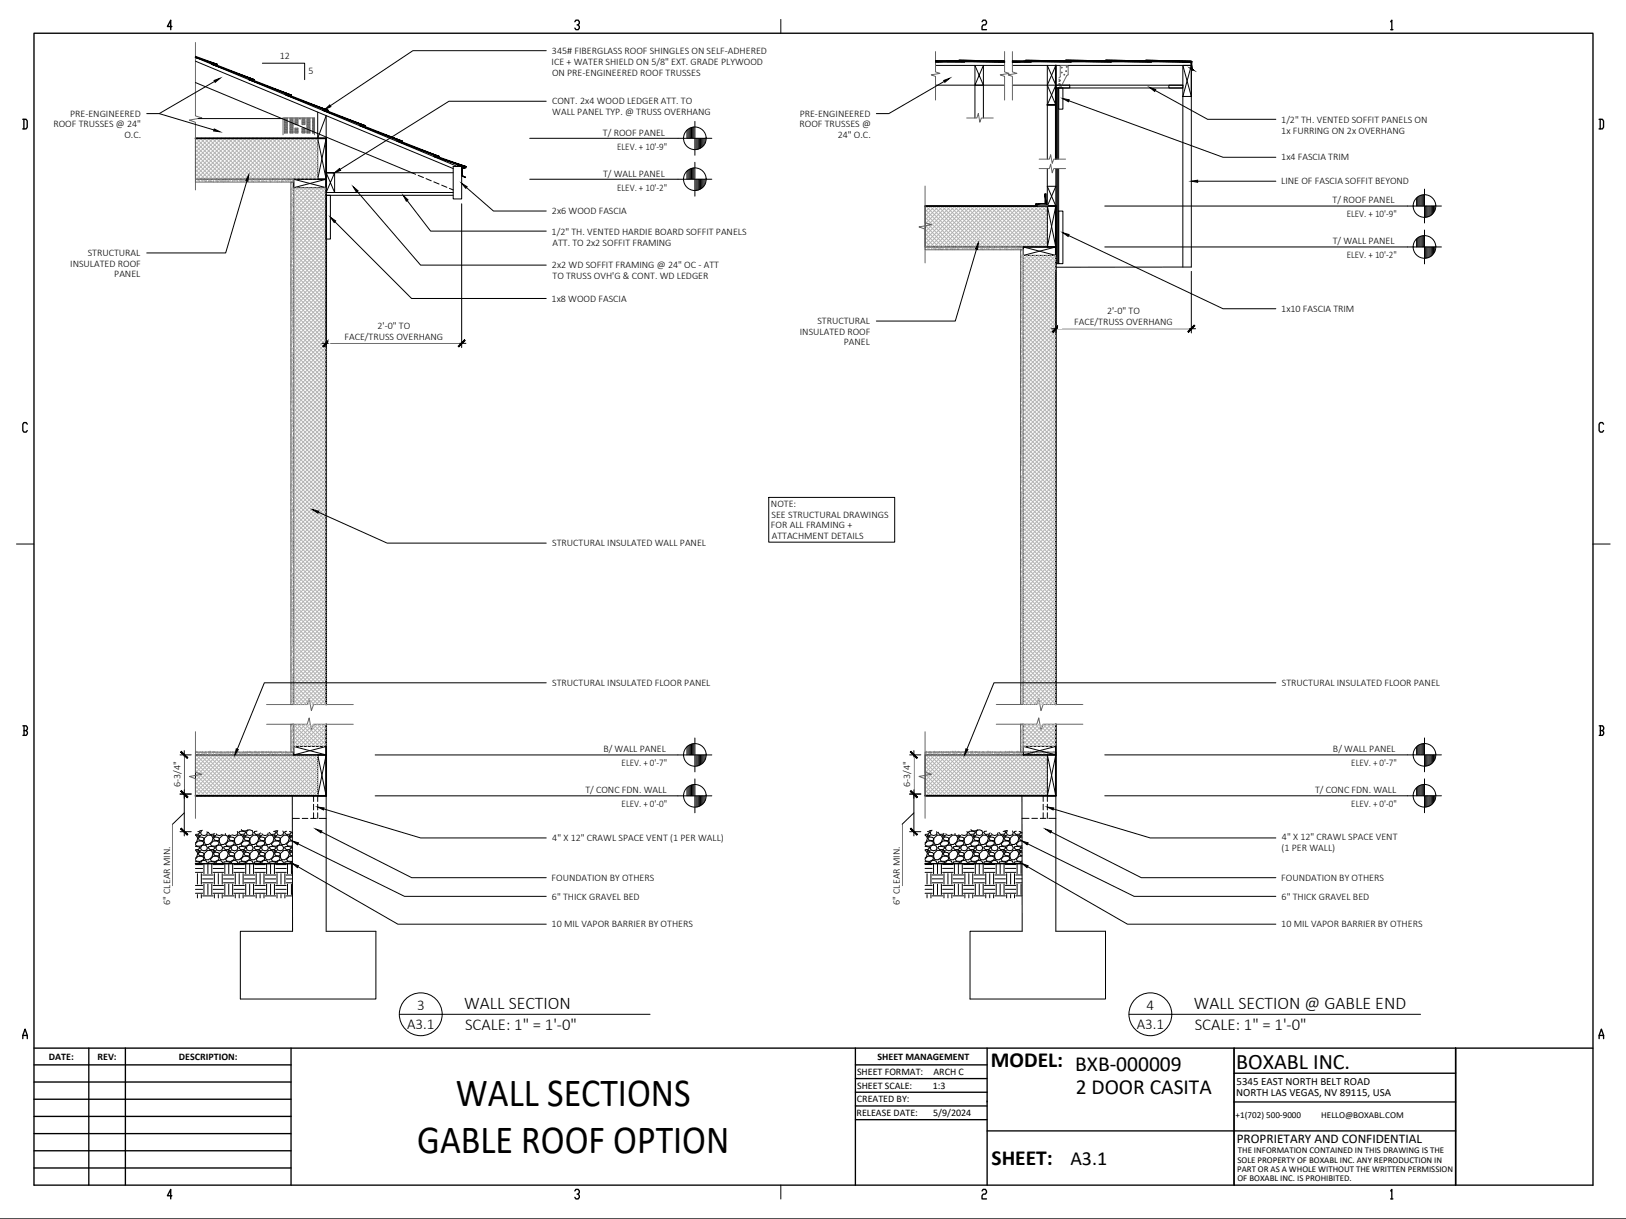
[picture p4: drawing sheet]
<svg xmlns="http://www.w3.org/2000/svg" width="610mm" height="457mm" viewBox="0 0 610 457" stroke-linecap="round" stroke-linejoin="round" font-family="sans-serif">
<defs><g id="words">
<g font-size="15">
<text x="170.9" y="414.7">WALL SECTIONS</text>
<text x="156.4" y="432.3">GABLE ROOF OPTION</text>
</g>
<text font-size="8.3" x="463.4" y="400.9">BOXABL INC.</text>
<g font-size="8.1">
<text x="371.5" y="400">MODEL: BXB-000009</text>
<text x="403.3" y="410.4">2 DOOR CASITA</text>
<text x="371.7" y="436.8">SHEET:</text>
</g>
<text font-size="7.5" x="401.3" y="437.1">A3.1</text>
<g font-size="6.7">
<text x="174" y="378.3">WALL SECTION</text>
<text x="447.5" y="378.3">WALL SECTION @ GABLE END</text>
</g>
<g font-size="6.3">
<text x="174.4" y="386.4">SCALE: 1&quot; = 1'-0&quot;</text>
<text x="447.9" y="386.4">SCALE: 1&quot; = 1'-0&quot;</text>
</g>
<g font-size="5.6">
<text x="156.3" y="378.9">3</text>
<text x="429.9" y="378.9">4</text>
<text x="152.6" y="385.8">A3.1</text>
<text x="426.2" y="385.8">A3.1</text>
</g>
<text font-size="5" x="463.7" y="428.9">PROPRIETARY AND CONFIDENTIAL</text>
<g font-size="4.1">
<text x="463.6" y="406.8">5345 EAST NORTH BELT ROAD</text>
<text x="463.5" y="411.2">NORTH LAS VEGAS, NV 89115, USA</text>
</g>
<g font-size="3.8">
<text x="104.9" y="22.3">12</text>
<text x="206.9" y="20.2">345# FIBERGLASS ROOF SHINGLES ON SELF-ADHERED</text>
<text x="115.7" y="27.7">5</text>
<text x="206.8" y="24.3">ICE + WATER SHIELD ON 5/8&quot; EXT. GRADE PLYWOOD</text>
<text x="207" y="28.4">ON PRE-ENGINEERED ROOF TRUSSES</text>
<text x="207" y="38.9">CONT. 2x4 WOOD LEDGER ATT. TO</text>
<text x="20" y="47.8">ROOF TRUSSES @ 24&quot;</text>
<text x="26.3" y="43.8">PRE-ENGINEERED</text>
<text x="207" y="42.9">WALL PANEL TYP. @ TRUSS OVERHANG</text>
<text x="299.7" y="47.8">ROOF TRUSSES @</text>
<text x="299.8" y="43.8">PRE-ENGINEERED</text>
<text x="480.4" y="46.1">1/2&quot; TH. VENTED SOFFIT PANELS ON</text>
<text x="46.6" y="51.8">O.C.</text>
<text x="226.1" y="50.9">T/ ROOF PANEL</text>
<text x="314.1" y="51.8">24&quot; O.C.</text>
<text x="480.4" y="50.2">1x FURRING ON 2x OVERHANG</text>
<text x="231.4" y="56.1">ELEV. + 10'-9&quot;</text>
<text x="480.4" y="60.2">1x4 FASCIA TRIM</text>
<text x="226.1" y="66.2">T/ WALL PANEL</text>
<text x="231.4" y="71.5">ELEV. + 10'-2&quot;</text>
<text x="480.4" y="69.2">LINE OF FASCIA SOFFIT BEYOND</text>
<text x="499.6" y="76.3">T/ ROOF PANEL</text>
<text x="206.9" y="80.3">2x6 WOOD FASCIA</text>
<text x="504.9" y="81.5">ELEV. + 10'-9&quot;</text>
<text x="206.8" y="88">1/2&quot; TH. VENTED HARDIE BOARD SOFFIT PANELS</text>
<text x="207.1" y="92.1">ATT. TO 2x2 SOFFIT FRAMING</text>
<text x="499.6" y="91.6">T/ WALL PANEL</text>
<text x="26.3" y="100.1">INSULATED ROOF</text>
<text x="32.9" y="96.1">STRUCTURAL</text>
<text x="206.9" y="100.6">2x2 WD SOFFIT FRAMING @ 24&quot; OC - ATT</text>
<text x="504.9" y="96.9">ELEV. + 10'-2&quot;</text>
<text x="42.8" y="104">PANEL</text>
<text x="207.1" y="104.7">TO TRUSS OVH'G &amp; CONT. WD LEDGER</text>
<text x="206.8" y="113.1">1x8 WOOD FASCIA</text>
<text x="415.1" y="117.7">2'-0&quot; TO</text>
<text x="480.4" y="117">1x10 FASCIA TRIM</text>
<text x="141.5" y="123.2">2'-0&quot; TO</text>
<text x="299.9" y="125.6">INSULATED ROOF</text>
<text x="306.4" y="121.6">STRUCTURAL</text>
<text x="402.7" y="121.9">FACE/TRUSS OVERHANG</text>
<text x="129.1" y="127.3">FACE/TRUSS OVERHANG</text>
<text x="316.4" y="129.6">PANEL</text>
<text x="289.1" y="190.2">NOTE:</text>
<text x="289.3" y="194.2">SEE STRUCTURAL DRAWINGS</text>
<text x="289.1" y="198.1">FOR ALL FRAMING +</text>
<text x="289.3" y="202.1">ATTACHMENT DETAILS</text>
<text x="207" y="204.9">STRUCTURAL INSULATED WALL PANEL</text>
<text x="207" y="257.3">STRUCTURAL INSULATED FLOOR PANEL</text>
<text x="480.6" y="257.3">STRUCTURAL INSULATED FLOOR PANEL</text>
<text x="226.2" y="282.2">B/ WALL PANEL</text>
<text x="233.1" y="287.4">ELEV. + 0'-7&quot;</text>
<text x="499.7" y="282.1">B/ WALL PANEL</text>
<text x="506.6" y="287.4">ELEV. + 0'-7&quot;</text>
<text x="67.6" y="295.3" transform="rotate(-90 67.6 295.3)">6-3/4&quot;</text>
<text x="219.5" y="297.5">T/ CONC FDN. WALL</text>
<text x="341.2" y="295.3" transform="rotate(-90 341.2 295.3)">6-3/4&quot;</text>
<text x="493" y="297.5">T/ CONC FDN. WALL</text>
<text x="233.1" y="302.7">ELEV. + 0'-0&quot;</text>
<text x="506.6" y="302.7">ELEV. + 0'-0&quot;</text>
<text x="207.1" y="315.3">4&quot; X 12&quot; CRAWL SPACE VENT (1 PER WALL)</text>
<text x="480.6" y="315.2">4&quot; X 12&quot; CRAWL SPACE VENT</text>
<text x="480.4" y="319.3">(1 PER WALL)</text>
<text x="206.8" y="330.4">FOUNDATION BY OTHERS</text>
<text x="480.4" y="330.4">FOUNDATION BY OTHERS</text>
<text x="63.8" y="339.4" transform="rotate(-90 63.8 339.4)">6&quot; CLEAR MIN.</text>
<text x="206.9" y="337.4">6&quot; THICK GRAVEL BED</text>
<text x="337.4" y="339.4" transform="rotate(-90 337.4 339.4)">6&quot; CLEAR MIN.</text>
<text x="480.5" y="337.4">6&quot; THICK GRAVEL BED</text>
<text x="206.8" y="347.8">10 MIL VAPOR BARRIER BY OTHERS</text>
<text x="480.4" y="347.8">10 MIL VAPOR BARRIER BY OTHERS</text>
<text x="18.3" y="397.4">DATE:</text>
<text x="36.6" y="397.4">REV:</text>
<text x="67.1" y="397.4">DESCRIPTION:</text>
<text x="329" y="397.4">SHEET MANAGEMENT</text>
<text x="321.3" y="403.1">SHEET FORMAT:</text>
<text x="350" y="403.1">ARCH C</text>
<text x="321.3" y="413.4">CREATED BY:</text>
<text x="321.3" y="408.3">SHEET SCALE:</text>
<text x="349.7" y="408.3">1:3</text>
<text x="321.1" y="418.6">RELEASE DATE:</text>
<text x="349.8" y="418.5">5/9/2024</text>
</g>
<g font-size="3.4">
<text x="463.3" y="419.5">+1(702) 500-9000</text>
<text x="495.4" y="419.3">HELLO@BOXABL.COM</text>
</g>
<g font-size="3.3">
<text x="464" y="436">SOLE PROPERTY OF BOXABL INC. ANY REPRODUCTION IN</text>
<text x="464.1" y="432.5">THE INFORMATION CONTAINED IN THIS DRAWING IS THE</text>
<text x="463.8" y="439.5">PART OR AS A WHOLE WITHOUT THE WRITTEN PERMISSION</text>
<text x="463.9" y="443.1">OF BOXABL INC. IS PROHIBITED.</text>
</g>
</g></defs>
<!-- layer: MEDM -->
<g fill="none" stroke="#000" stroke-width=".37">
<path d="M73.3 22.9l96.6 40.3M73.3 21.5l98.2 40.9M73.3 31l81.1 33.8M350.7 24.5h25.9M350.7 23.2h25.9M350.7 31.9h25.9M365.5 24.5v19.8M368.7 24.5v19.8M379.6 23.2h67v1.3h-67M379.6 31.9h63.9M392.6 24.5v35.2M392.6 39.3h3.2"/>
<path d="M395.8 33h47.7M395.8 24.5v35.2M443.5 24.5h3.1v11.7h-3.1zM73.3 51.9h49v15.3h-49zM74.3 44.5h31.8M119.1 51.9h3.2v15.3h-3.2zM110.1 67.2h12.2v3.2h-12.2zM122.3 73.3h1.6v16.4h-1.6zM122.3 72.2h47.6M122.3 64.8h47.6M122.3 73.3h47.6M169.9 62.4h3.2v12.2h-3.2z"/>
<path d="M346.8 77.3h49v15.3h-49zM392.6 63.2v14.1M392.7 77.3h3.1v15.3h-3.1zM396.9 79.2h1.6v19.7h-1.6zM383.7 92.6h12.1v3.2h-12.1zM110.1 264.2v-197h12.2v197M110.1 271.7v11.4h12.2v-11.4M110.1 280h12.2v3.1h-12.2zM383.7 264.2v-171.6h12.1v171.6M383.7 271.6v11.5h12.1v-11.5M383.7 280h12.1v3.1h-12.1zM73.3 283.1h49v15.4h-49z"/>
<path d="M117.6 298.5v2.1M119.1 283.1h3.2v15.4h-3.2zM119.1 298.5v2.1M346.8 283.1h49v15.4h-49zM391.1 298.5v2.1M392.7 283.1h3.1v15.4h-3.1zM392.7 298.5v2.1M109.6 307h2.6M113.3 307h2.1M116.5 307h2.1M117.6 301.7v2.1M117.6 304.8v2.2"/>
<path d="M119.1 301.7v2.1M119.1 304.8v2.2M119.7 307h2.6M383.1 306.9h2.7M386.8 306.9h2.2M390 306.9h2.1M391.1 301.6v2.2M391.1 304.8v2.1M392.7 301.6v2.2M392.7 304.8v2.1M393.2 306.9h2.6"/>
</g>
<!-- layer: LITE -->
<g fill="none" stroke="#000" stroke-width=".37">
<path d="M443.5 24.5l3.1 11.7v64h-50.8M446.6 24.5l-3.1 11.7v64M119.1 51.9l3.2 15.3-12.2 3.2M122.3 51.9l-3.2 15.3M110.1 67.2l12.2 3.2M122.3 72.2l3.2-7.4h-3.2l3.2 7.4v-7.4h-3.2v7.4h3.2M392.7 77.3l3.1 15.3-12.1 3.2M395.8 77.3l-3.1 15.3M383.7 92.6l12.1 3.2M110.1 280l12.2 3.1-3.2 15.4M122.3 280l-12.2 3.1M383.7 280l12.1 3.1-3.1 15.4"/>
<path d="M395.8 280l-12.1 3.1M119.1 283.1l3.2 15.4v50.8h18.6v25.4h-50.8v-25.4h19.6l-.1-50.8M392.7 283.1l3.1 15.4v50.8h18.7v25.4h-50.8v-25.4h19.5l-.1-50.8M73.3 317.5l1.5 .2 .1 .3-.5 .6-1.1 .1M73.3 313.3l.8 1.1-.4 1.4-.4 .3M73.3 319l.8 1.1-.4 1.4-.4 .3M73.3 316.5l.9-1.1h1.5l.7 .6-.2 .8-1.2 .6-1.4-.1-.3-.6M74.1 319.1l1.1 .1-.9 .5zM74.1 313.4h1.1l-.9 .6zM74.2 311.8l.6 .2 .1 .3-.5 .6-1.1 .1M74.9 319.6l1.1 .2 .5 .4-.3 .9-1.4-.2-.5-.7zM74.9 313.9l1.1 .2 .5 .4-.3 .8-1.4-.1-.5-.7z"/>
<path d="M75.2 318l.3 .8 1 .3 1-.3 .2-.8-.3-.7-.9-.4-.9 .3-.4 .8M75.4 311.5l-.6 .2M75.9 311.4l-.7 .9M76.6 314.4l1.3-1.2 1.3 .1 .7 1.1-.5 1.4-1.3 1-1.1-.1-.5-1.1zM77.6 312l-.1 1.1-1 .3-1-.3-.3-.8M78.2 312.1l.6 .9 1.3-.1 .3-.3M78.3 317.6l1.1-.2 1.2 .3v.3l-.5 .6-1.3 .1-.7-.7zM79.8 319.1l1.1 .1-.9 .5zM79.8 313.4h1.1l-.9 .6zM79.9 315.4h1.5l.7 .6-.2 .8-1.2 .6-1.4-.1-.4-.7zM80.6 319.6l1.1 .2 .5 .4-.3 .9-1.4-.2-.5-.7zM80.6 313.9l1.1 .2 .5 .4-.3 .8-1.4-.1-.5-.7z"/>
<path d="M80.9 318l.3 .8 1 .3 1-.3 .3-.8-.4-.7-.9-.4-.9 .3-.3 .8M81.1 312.7l.1 .4 1 .3 1-.5M82.3 314.4l1.3-1.2 1.4 .1 .6 1.1-.5 1.4-1.2 1-1.2-.1-.5-1.1zM84 317.6l1.1-.2 1.2 .3v.3l-.5 .6-1.3 .1-.6-.7zM84.5 313h.1M85.5 319.1l1.1 .1-.9 .5zM85.5 313.4h1.1l-.9 .6zM85.6 315.4h1.5l.8 .6-.2 .8-1.3 .6-1.4-.1-.4-.7zM86.3 319.6l1.2 .2 .4 .4-.2 .9-1.5-.2-.5-.7zM86.3 313.9l1.2 .2 .4 .4-.2 .8-1.5-.1-.5-.7zM86.6 318l.4 .8 .9 .3 1-.3 .3-.8-.4-.7-.9-.4-.9 .3-.3 .8M88 314.4l1.3-1.2 1.4 .1 .6 1.1-.5 1.4-1.2 1-1.2-.1-.5-1.1z"/>
<path d="M89 311.8l.2 .5-.3 .8-1 .3-.9-.3M89.7 317.6l1.1-.2 1.2 .3v.3l-.5 .6-1.3 .1-.6-.7zM89.7 311.8l1.1-.1 1.2 .3v.3l-.5 .6-1.3 .1-.6-.7zM90.5 311.1l.2 .5 1.5 .1 .8-.5M91.2 319.1l1.1 .1-.8 .5zM91.2 313.4h1.1l-.8 .6zM91.4 315.4h1.4l.8 .6-.2 .8-1.2 .6-1.5-.1-.4-.7zM92 319.6l1.2 .2 .4 .4-.2 .9-1.5-.2-.4-.7zM92 313.9l1.2 .2 .4 .4-.2 .8-1.5-.1-.4-.7zM92.3 318l.4 .8 .9 .3 1-.3 .3-.8-.3-.7-1-.4-.9 .3-.3 .8M93.6 311.2l-.9 .3-.3 .8M93.7 314.4l1.3-1.2 1.4 .1 .6 1.1-.4 1.4-1.3 1-1.2-.1-.5-1.1z"/>
<path d="M93.7 311.3l.9 .3 .3 .7-.3 .8-1 .3-.9-.3-.4-.8M95.5 317.6l1.1-.2 1.1 .3v.3l-.5 .6-1.3 .1-.6-.7zM96.4 311.7l-.9 .1-.2 .5 .6 .7 1.3-.1 .5-.5M97 319.1l1 .1-.8 .5zM97 313.4h1l-.8 .6zM97.1 315.4h1.5l.7 .6-.2 .8-1.2 .6-1.5-.1-.4-.7zM97.7 319.6l1.2 .2 .5 .4-.3 .9-1.5-.2-.4-.7zM97.7 313.9l1.2 .2 .5 .4-.3 .8-1.5-.1-.4-.7zM98 318l.4 .8 1 .3 .9-.3 .3-.8-.3-.7-.9-.4-1 .3-.3 .8M99.4 314.4l1.3-1.2 1.4 .1 .6 1.1-.4 1.4-1.3 1-1.2-.1-.4-1.1zM100.6 312.4l-.3 .7-.9 .3-1-.3-.2-.4M101 312.3h.1"/>
<path d="M101.2 317.6l1.1-.2 1.1 .3 .1 .3-.5 .6-1.4 .1-.6-.7zM102.6 311.8l.8 .2-.4 .9-1.4 .1-.6-.7M102.7 319.1l1.1 .1-.9 .5zM102.7 313.4h1.1l-.9 .6zM102.8 315.4h1.5l.7 .6-.2 .8-1.2 .6-1.4-.1-.5-.7zM102.9 314.5l.6-.6 1.1 .2 .5 .7-.3 .5-1.4-.1zM103.8 318l.3 .8 1 .3 .9-.3 .3-.8-.3-.7-.9-.4-.9 .3-.4 .8M103.9 311.5l-.8 .1M104.1 311.5l-.3 .8M105.1 314.4l1.3-1.2 1.4 .1 .6 1.1-.4 1.4-1.3 1-1.2-.1-.4-1.1zM106 311.7l.3 .6-.3 .8-.9 .3-1-.3-.3-.8M106.9 317.6l1.1-.2 1.1 .3 .1 .3-.5 .6-1.3 .1-.7-.7z"/>
<path d="M107.5 311.8h-.6l-.2 .5 .7 .7 1.3-.1 .5-.6-.1-.3-.6-.1M108.4 319.1l1.1 .1-.9 .5zM108.4 313.4h1.1l-.9 .6zM109.5 312.3l.1 .3M109.5 318l.1 .3M109.6 319.7l-.4-.1-.6 .6 .5 .7h.5M109.6 314l-.4-.1-.6 .6 .5 .7h.5M109.6 312.2l-.1 .1M109.6 317.9l-.1 .1M109.6 315.4h-1.1l-1 1.2 .4 .7 1.7-.1M346.8 317.5l1.6 .2v.3l-.5 .6-1.1 .1M346.8 313.3l.9 1-.5 1.5-.4 .3"/>
<path d="M346.8 319l.9 1.1-.5 1.4-.4 .3M346.8 316.5l.9-1.1h1.5l.8 .6-.2 .8-1.2 .6-1.5-.1-.3-.6M347.6 319.1l.4-.2 .7 .3-.8 .5zM347.6 313.4l.4-.2 .7 .2-.8 .5zM347.7 311.8l.7 .2v.3l-.5 .6-1.1 .1M347.9 314.5l.5-.6 1.2 .2 .4 .7-.2 .5-1.5-.1zM349 311.5l-.7 .1M349.1 317.2l.9-.3 .9 .4 .4 .7-.3 .8-1 .3-.9-.3-.4-.8zM349.4 311.4l-.3 .1-.4 .8 .4 .8 .9 .3 1-.3 .3-.8-.2-.4M350.1 314.4l1.3-1.2 1.4 .1 .6 1-.4 1.5-1.3 1-1.2-.1-.5-1.1zM351.7 312.1l.6 .9 1.3-.1 .3-.3M351.9 317.5l1.1-.1 1.1 .3 .1 .3-.6 .6-1.3 .1-.6-.7z"/>
<path d="M353.4 319.1l.4-.2 .6 .3-.8 .5zM353.4 313.4l.4-.2 .6 .2-.8 .5zM353.5 315.4h1.4l.8 .6-.2 .8-1.2 .6-1.5-.1-.4-.7zM353.6 314.5l.6-.6 1.1 .2 .4 .7-.2 .5-1.5-.1zM354.6 312.7l.2 .4 .9 .3 1.1-.5M354.8 317.2l.9-.3 1 .4 .3 .7-.3 .8-1 .3-.9-.3-.4-.8zM355.8 314.4l1.3-1.2 1.4 .1 .6 1-.4 1.5-1.3 1-1.2-.1-.5-1.1zM357.6 317.5l1.1-.1 1.1 .3 .1 .3-.6 .6-1.3 .1-.6-.7zM358 313h.1M359.1 319.1l.4-.2 .7 .3-.9 .5zM359.1 313.4l.4-.2 .7 .2-.9 .5zM359.2 315.4h1.5l.7 .6-.2 .8-1.2 .6-1.4-.1-.4-.7z"/>
<path d="M359.3 314.5l.6-.6 1.1 .2 .5 .7-.3 .5-1.5-.1zM360.6 317.2l.9-.3 .9 .4 .3 .7-.3 .8-.9 .3-1-.3-.3-.8zM361.5 314.4l1.3-1.2 1.4 .1 .6 1-.4 1.5-1.3 1-1.2-.1-.4-1.1zM362.5 311.8l.2 .5-.3 .8-.9 .3-1-.3M363.3 317.5l1.1-.1 1.1 .3 .1 .3-.5 .6-1.4 .1-.6-.7zM363.3 311.8l1.1-.1 1.1 .3 .1 .3-.5 .6-1.4 .1-.6-.7zM364 311.1l.3 .5 1.4 .1 .9-.5M364.8 319.1l.4-.2 .7 .3-.9 .5zM364.8 313.4l.4-.2 .7 .2-.9 .5zM364.9 315.4h1.5l.7 .6-.2 .8-1.2 .6-1.4-.1-.4-.7zM365 314.5l.6-.6 1.1 .2 .5 .7-.3 .5-1.4-.1zM366.3 317.2l.9-.3 .9 .4 .3 .7-.2 .8-1 .3-1-.3-.3-.8z"/>
<path d="M367.1 311.2l-.8 .3-.4 .8 .3 .8 1 .3 1-.3 .2-.8-.3-.7-.8-.4M367.2 314.4l1.4-1.2 1.3 .1 .7 1-.5 1.5-1.2 1-1.3-.1-.4-1.1zM369 317.5l1.1-.1 1.1 .3 .1 .3-.5 .6-1.3 .1-.6-.7zM369.9 311.7l-.9 .1-.1 .5 .6 .7 1.3-.1 .4-.5M370.5 319.1l.4-.2 .7 .3-.9 .5zM370.5 313.4l.4-.2 .7 .2-.9 .5zM370.6 315.4h1.5l.8 .6-.3 .8-1.2 .6-1.4-.1-.4-.7zM370.7 314.5l.6-.6 1.1 .2 .5 .7-.3 .5-1.4-.1zM372 317.2l.9-.3 .9 .4 .4 .7-.3 .8-1 .3-1-.3-.3-.8zM373 314.4l1.3-1.2 1.3 .1 .7 1-.5 1.5-1.2 1-1.2-.1-.5-1.1zM374.1 312.4l-.2 .7-1 .3-1-.3-.2-.5M374.6 312.3h.1"/>
<path d="M374.7 317.5l1.1-.1 1.2 .3v.3l-.5 .6-1.3 .1-.6-.7zM376.1 311.8l.9 .2v.3l-.5 .6-1.3 .1-.6-.7M376.2 319.1l.4-.2 .7 .3-.9 .5zM376.2 313.4l.4-.2 .7 .2-.9 .5zM376.3 315.4h1.5l.8 .6-.3 .8-1.2 .6-1.4-.1-.4-.7zM376.4 314.5l.6-.6 1.2 .2 .4 .7-.3 .5-1.4-.1zM377.3 318l.3 .8 1 .3 1-.3 .3-.8-.4-.7-.9-.4-.9 .3-.3 .8M377.4 311.5l-.8 .1M377.7 311.5l-.3 .8M378.7 314.4l1.3-1.2 1.4 .1 .6 1-.5 1.5-1.2 1-1.2-.1-.5-1.1zM379.6 311.7l.3 .6-.3 .8-1 .3-1-.3-.3-.8M380.4 317.5l1.1-.1 1.2 .3v.3l-.5 .6-1.3 .1-.6-.7z"/>
<path d="M381 311.8h-.6l-.1 .5 .6 .7 1.3-.1 .5-.6v-.3l-.6-.2M381.9 319.1l.4-.2 .7 .3-.8 .5zM381.9 313.4l.4-.2 .7 .2-.8 .5zM383 312.3l.1 .2M383 318l.1 .3M383.1 319.7l-.4-.1-.5 .6 .4 .7h.5M383.1 313.9h-.4l-.5 .6 .4 .7h.5M383.1 312.2v.1M383.1 317.9v.1M383.1 315.4h-1.1l-1 1.2 .4 .7 1.7-.1M73.3 323.2l1.5 .2v.5M73.3 322.2l.9-1h1.5l.7 .5-.2 .8-1.2 .6-1.4-.1-.3-.5"/>
<path d="M73.3 327.2h2.7M73.3 335h2.7M73.3 325.7h2.7M73.3 333.6h2.7M73.3 324.3h2.7M73.3 332.1h2.7M74 327.7v3.9M74 335.5v1.3M75.2 323.7v.2M75.2 323.7l.4-.8 .9-.3 .9 .4 .3 .9M75.5 327.7v3.9M75.5 335.5v1.3"/>
<path d="M76 331.1h3.9M76 329.6h3.9M76 328.2h3.9M76 336h3.9M76.5 324.1v3.6M76.5 331.6v3.9M76.6 320.1l1.3-1.2 1.3 .1 .7 1.1-.5 1.4-1.3 1-1.1-.1-.5-1.1zM77.9 324.1v3.6M77.9 331.6v3.9M78.3 323.9v-.6l1.1-.1 1.2 .2-.1 .5M79.4 324.1v3.6M79.4 331.6v3.9"/>
<path d="M79.9 327.2h3.9M79.9 335h3.9M79.9 325.7h3.9M79.9 333.6h3.9M79.9 324.3h3.9M79.9 332.1h3.9M79.9 321.2h1.5l.7 .5-.2 .8-1.2 .6-1.4-.1-.4-.7zM80.4 327.7v3.9M80.4 335.5v1.3M80.9 323.7l.1 .2M81 323.7l.3-.8 .9-.3 .9 .4 .3 .9M81.9 327.7v3.9"/>
<path d="M81.9 335.5v1.3M82.3 320.1l1.3-1.2 1.4 .1 .6 1.1-.5 1.4-1.2 1-1.2-.1-.5-1.1zM83.3 327.7v3.9M83.3 335.5v1.3M83.8 331.1h3.9M83.8 329.6h3.9M83.8 328.2h3.9M83.8 336h3.9M84 323.9v-.6l1.1-.1 1.2 .2-.1 .5M84.3 324.1v3.6M84.3 331.6v3.9M85.6 321.2h1.5l.8 .5-.2 .8-1.3 .6-1.4-.1-.4-.7z"/>
<path d="M85.8 324.1v3.6M85.8 331.6v3.9M86.6 323.7l.1 .2M86.7 323.7l.3-.8 .9-.3 .9 .4 .3 .9M87.2 324.1v3.6M87.2 331.6v3.9M87.7 327.2h3.9M87.7 335h3.9M87.7 325.7h3.9M87.7 333.6h3.9M87.7 324.3h3.9M87.7 332.1h3.9"/>
<path d="M88 320.1l1.3-1.2 1.4 .1 .6 1.1-.5 1.4-1.2 1-1.2-.1-.5-1.1zM88.2 327.7v3.9M88.2 335.5v1.3M89.7 327.7v3.9M89.7 335.5v1.3M89.7 323.9v-.6l1.1-.1 1.2 .2-.1 .5M91.1 327.7v3.9M91.1 335.5v1.3M91.4 321.2h1.4l.8 .5-.2 .8-1.2 .6-1.5-.1-.4-.7zM91.6 331.1h3.9M91.6 329.6h3.9M91.6 328.2h3.9"/>
<path d="M91.6 336h3.9M92.1 324.1v3.6M92.1 331.6v3.9M92.3 323.7l.1 .2M92.4 323.7l.3-.8 .9-.3 1 .4 .2 .9M93.6 324.1v3.6M93.6 331.6v3.9M93.7 320.1l1.3-1.2 1.4 .1 .6 1.1-.4 1.4-1.3 1-1.2-.1-.5-1.1zM95.1 324.1v3.6M95.1 331.6v3.9M95.4 323.9l.1-.6 1.1-.1 1.1 .2-.1 .5M95.5 327.2h4"/>
<path d="M95.5 335h4M95.5 325.7h4M95.5 333.6h4M95.5 324.3h4M95.5 332.1h4M96 327.7v3.9M96 335.5v1.3M97.1 321.2h1.5l.7 .5-.2 .8-1.2 .6-1.5-.1-.4-.7zM97.5 327.7v3.9M97.5 335.5v1.3M98 323.7l.1 .2M98.1 323.7l.3-.8 1-.3 .9 .4 .3 .9"/>
<path d="M99 327.7v3.9M99 335.5v1.3M99.4 320.1l1.3-1.2 1.4 .1 .6 1.1-.4 1.4-1.3 1-1.2-.1-.4-1.1zM99.5 331.1h3.9M99.5 329.6h3.9M99.5 328.2h3.9M99.5 336h3.9M99.9 324.1v3.6M99.9 331.6v3.9M101.2 323.9v-.6l1.1-.1 1.1 .2-.1 .5M101.4 324.1v3.6M101.4 331.6v3.9"/>
<path d="M102.8 321.2h1.5l.7 .5-.2 .8-1.2 .6-1.4-.1-.5-.7zM102.9 320.2l.6-.6 1.1 .2 .5 .7-.3 .6-1.4-.2zM102.9 324.1v3.6M102.9 331.6v3.9M103.4 327.2h3.9M103.4 335h3.9M103.4 325.7h3.9M103.4 333.6h3.9M103.4 324.3h3.9M103.4 332.1h3.9M103.8 323.7v.2M103.8 323.7l.4-.8 .9-.3 .9 .4 .3 .9"/>
<path d="M103.9 327.7v3.9M103.9 335.5v1.3M105.1 320.1l1.3-1.2 1.4 .1 .6 1.1-.4 1.4-1.3 1-1.2-.1-.4-1.1zM105.3 327.7v3.9M105.3 335.5v1.3M106.8 327.7v3.9M106.8 335.5v1.3M106.9 323.9v-.6l1.1-.1 1.1 .2v.5M107.3 331.1h2.3M107.3 329.6h2.3M107.3 328.2h2.3M107.3 336h2.3"/>
<path d="M107.8 324.1v3.6M107.8 331.6v3.9M109.3 324.1v3.6M109.3 331.6v3.9M109.5 323.7l-36.2 .2M109.6 323.6l-.1 .1M109.6 321.2h-1.1l-1 1.1 .4 .7h1.7M346.8 327.2h2.7M346.8 335h2.7M346.8 325.7h2.7M346.8 333.5h2.7M346.8 324.3h2.7"/>
<path d="M346.8 332.1h2.7M346.8 323.2l1.6 .2-.1 .5M346.8 322.2l.9-1.1h1.5l.8 .6-.2 .8-1.2 .6-1.5-.1-.3-.5M346.8 323.9h36.3M347.6 327.7v3.9M347.6 335.5v1.3M347.9 320.2l.5-.6 1.2 .2 .4 .7-.2 .5-1.5-.1zM348.8 323.9l.3-1 .9-.3 .9 .4 .3 .9M349 327.7v3.9M349 335.5v1.3M349.5 331.1h3.9M349.5 329.6h3.9"/>
<path d="M349.5 336h3.9M349.5 328.2h3.9M350 324.1v3.6M350 331.6v3.9M350.1 320.1l1.3-1.2 1.4 .1 .6 1.1-.4 1.4-1.3 1-1.2-.1-.5-1.1zM351.5 324.1v3.6M351.5 331.6v3.9M351.8 323.9l.1-.6 1.1-.1 1.1 .2-.1 .5M352.9 324.1v3.6M352.9 331.6v3.9M353.4 327.2h3.9M353.4 335h3.9"/>
<path d="M353.4 325.7h3.9M353.4 333.5h3.9M353.4 324.3h3.9M353.4 332.1h3.9M353.5 321.1h1.4l.8 .6-.2 .8-1.2 .6-1.5-.1-.4-.7zM353.6 320.2l.6-.6 1.1 .2 .4 .7-.2 .5-1.5-.1zM353.9 327.7v3.9M353.9 335.5v1.3M354.5 323.9l.3-1 .9-.3 1 .4 .3 .9M355.4 327.7v3.9M355.4 335.5v1.3M355.8 320.1l1.3-1.2 1.4 .1 .6 1.1-.4 1.4-1.3 1-1.2-.1-.5-1.1z"/>
<path d="M356.8 327.7v3.9M356.8 335.5v1.3M357.3 331.1h4M357.3 329.6h4M357.3 336h4M357.3 328.2h4M357.5 323.9l.1-.6 1.1-.1 1.1 .2-.1 .5M357.8 324.1v3.6M357.8 331.6v3.9M359.2 321.1h1.5l.7 .6-.2 .8-1.2 .6-1.4-.1-.4-.7zM359.3 320.2l.6-.6 1.1 .2 .5 .7-.3 .5-1.5-.1zM359.3 324.1v3.6"/>
<path d="M359.3 331.6v3.9M360.2 323.9l.4-1 .9-.3 .9 .4 .3 .9M360.8 324.1v3.6M360.8 331.6v3.9M361.3 327.2h3.9M361.3 335h3.9M361.3 325.7h3.9M361.3 333.5h3.9M361.3 324.3h3.9M361.3 332.1h3.9M361.5 320.1l1.3-1.2 1.4 .1 .6 1.1-.4 1.4-1.3 1-1.2-.1-.4-1.1zM361.7 327.7v3.9"/>
<path d="M361.7 335.5v1.3M363.2 327.7v3.9M363.2 335.5v1.3M363.3 323.9v-.6l1.1-.1 1.1 .2-.1 .5M364.7 327.7v3.9M364.7 335.5v1.3M364.9 321.1h1.5l.7 .6-.2 .8-1.2 .6-1.4-.1-.4-.7zM365 320.2l.6-.6 1.1 .2 .5 .7-.3 .5-1.4-.1zM365.2 331.1h3.9M365.2 329.6h3.9M365.2 336h3.9M365.2 328.2h3.9"/>
<path d="M365.7 324.1v3.6M365.7 331.6v3.9M365.9 323.9l.4-1 .9-.3 .9 .4 .3 .9M367.1 324.1v3.6M367.1 331.6v3.9M367.2 320.1l1.4-1.2 1.3 .1 .7 1.1-.5 1.4-1.2 1-1.3-.1-.4-1.1zM368.6 324.1v3.6M368.6 331.6v3.9M369 323.9v-.6l1.1-.1 1.1 .2v.5M369.1 327.2h3.9M369.1 335h3.9M369.1 325.7h3.9"/>
<path d="M369.1 333.5h3.9M369.1 324.3h3.9M369.1 332.1h3.9M369.6 327.7v3.9M369.6 335.5v1.3M370.6 321.1h1.5l.8 .6-.3 .8-1.2 .6-1.4-.1-.4-.7zM370.7 320.2l.6-.6 1.1 .2 .5 .7-.3 .5-1.4-.1zM371.1 327.7v3.9M371.1 335.5v1.3M371.6 323.9l.4-1 .9-.3 .9 .4 .3 .9M372.5 327.7v3.9M372.5 335.5v1.3"/>
<path d="M373 320.1l1.3-1.2 1.3 .1 .7 1.1-.5 1.4-1.2 1-1.2-.1-.5-1.1zM373 331.1h3.9M373 329.6h3.9M373 336h3.9M373 328.2h3.9M373.5 324.1v3.6M373.5 331.6v3.9M374.7 323.9v-.6l1.1-.1 1.2 .2-.1 .5M375 324.1v3.6M375 331.6v3.9M376.3 321.1h1.5l.8 .6-.3 .8-1.2 .6-1.4-.1-.4-.7zM376.4 324.1v3.6"/>
<path d="M376.4 331.6v3.9M376.4 320.2l.6-.6 1.2 .2 .4 .7-.3 .5-1.4-.1zM376.9 327.2h3.9M376.9 335h3.9M376.9 325.7h3.9M376.9 333.5h3.9M376.9 324.3h3.9M376.9 332.1h3.9M377.3 323.7l.1 .2M377.4 323.7l.3-.8 .9-.3 .9 .4 .3 .9M377.4 327.7v3.9M377.4 335.5v1.3"/>
<path d="M378.7 320.1l1.3-1.2 1.4 .1 .6 1.1-.5 1.4-1.2 1-1.2-.1-.5-1.1zM378.9 327.7v3.9M378.9 335.5v1.3M380.3 327.7v3.9M380.3 335.5v1.3M380.4 323.9v-.6l1.1-.1 1.2 .2-.1 .5M380.8 331.1h2.3M380.8 329.6h2.3M380.8 336h2.3M380.8 328.2h2.3M381.3 324.1v3.6M381.3 331.6v3.9"/>
<path d="M382.8 324.1v3.6M382.8 331.6v3.9M383 323.7l.1 .2M383.1 323.6v.1M383.1 321.1h-1.1l-1 1.2 .4 .7 1.7-.1"/>
</g>
<!-- layer: PATT -->
<g fill="none" stroke="#b3b3b3" stroke-width=".37">
<path d="M73.3 59.1l8.1 8.1M73.3 57.6l9.6 9.6M73.3 56.1l11.1 11.1M73.3 54.6l12.6 12.6M73.3 53.1l14.1 14.1M73.6 51.9l15.3 15.3M74 51.9l-.7 .7M75.1 51.9l15.3 15.3M75.5 51.9l-2.2 2.2M76.5 51.9l15.4 15.3M77 51.9l-3.7 3.7M78 51.9l15.4 15.3"/>
<path d="M78.5 51.9l-5.2 5.2M79.5 51.9l15.4 15.3M80 51.9l-6.7 6.7M81 51.9l15.4 15.3M81.5 51.9l-8.2 8.2M82.5 51.9l15.4 15.3M83 51.9l-9.7 9.7M84 51.9l15.4 15.3M84.5 51.9l-11.2 11.2M85.5 51.9l15.4 15.3M86 51.9l-12.7 12.7M87 51.9l15.4 15.3"/>
<path d="M87.5 51.9l-14.2 14.2M88.5 51.9l15.4 15.3M89 51.9l-15.4 15.3M90 51.9l15.4 15.3M90.5 51.9l-15.4 15.3M91.5 51.9l15.3 15.3M92 51.9l-15.4 15.3M93 51.9l15.4 15.3M93.5 51.9l-15.4 15.3M94.5 51.9l15.4 15.3M95 51.9l-15.4 15.3M96 51.9l15.4 15.3"/>
<path d="M96.5 51.9l-15.4 15.3M97.5 51.9l15.3 15.3M98 51.9l-15.4 15.3M99 51.9l15.3 15.3M99.5 51.9l-15.4 15.3M100.5 51.9l15.3 15.3M100.9 51.9l-15.3 15.3M102 51.9l15.3 15.3M102.4 51.9l-15.3 15.3M103.5 51.9l15.3 15.3M103.9 51.9l-15.3 15.3M105 51.9l14.1 14.1"/>
<path d="M105.4 51.9l-15.3 15.3M106.5 51.9l12.6 12.6M106.9 51.9l-15.3 15.3M108 51.9l11.1 11.1M108.4 51.9l-15.3 15.3M109.5 51.9l9.6 9.6M109.9 51.9l-15.3 15.3M111 51.9l8.1 8.1M111.4 51.9l-15.3 15.3M112.5 51.9l6.6 6.6M112.9 51.9l-15.3 15.3M114 51.9l5.1 5.1"/>
<path d="M114.4 51.9l-15.3 15.3M115.5 51.9l3.6 3.6M115.9 51.9l-15.3 15.3M116.9 51.9l2.2 2.1M117.4 51.9l-15.3 15.3M118.4 51.9l.7 .6M118.9 51.9l-15.3 15.3M119.1 53.2l-14 14M119.1 54.7l-12.5 12.5M119.1 56.2l-11 11M119.1 57.7l-9.5 9.5M119.1 59.2l-8.1 8"/>
<path d="M73.3 66.6l.6 .6M73.3 65.1l2.1 2.1M73.3 63.6l3.6 3.6M73.3 62.1l5.1 5.1M73.3 60.6l6.6 6.6M73.5 67.5h.1M73.6 67.3h.1M73.9 67.4h.1M74 67.5h.1M74.2 67.7h.1M74.4 67.8h.1M74.8 68.1h.1"/>
<path d="M74.8 67.6h.1M75.3 67.4h.1M75.7 67.7h.1M75.8 67.9h.1M75.8 68h.1M75.9 67.3h.1M76.5 67.8h.1M76.7 67.9h.1M77 68.2h.1M77.1 67.3h.1M77.2 67.3h.1M77.2 67.9h.1"/>
<path d="M77.3 68.2h.1M77.4 67.9h.1M78.2 67.4h.1M78.2 68.2h.1M78.2 68h.1M78.4 67.5h.1M78.6 67.3h.1M78.6 68h.1M78.6 68.1h.1M78.8 67.8h.1M78.9 67.2h.1M78.9 67.3h.1"/>
<path d="M79 68.1h.1M79.1 68.2h.1M79.3 68.2h.1M79.7 67.4h.1M79.9 68.3h.1M80 68.2h.1M80 67.3h.1M80 67.4h.1M80.1 68.1h.1M80.5 67.4h.1M80.6 67.5h.1M80.9 68.1h.1"/>
<path d="M81 67.8h.1M81.3 68h.1M81.4 67.4h.1M81.5 67.6h.1M81.5 68.1h.1M81.5 68.2h.1M81.6 68.3h.1M81.8 68.1h.1M82.3 67.7h.1M82.7 68h.1M82.8 67.4h.1M82.9 67.4h.1"/>
<path d="M82.9 67.6h.1M82.9 68.2h.1M83 67.6h.1M83.2 67.8h.1M83.3 67.9h.1M83.6 68h.1M83.7 68.3h.1M84 68h.1M84.3 67.5h.1M84.3 68.2h.1M84.5 67.9h.1M84.8 68.1h.1"/>
<path d="M85 67.5h.1M85.4 67.9h.1M85.5 68.2h.1M85.5 67.3h.1M85.6 67.9h.1M85.7 68.2h.1M85.7 67.6h.1M85.7 67.7h.1M85.9 68.1h.1M86.3 67.9h.1M86.4 67.4h.1M87.1 67.6h.1"/>
<path d="M87.2 67.8h.1M87.2 67.5h.1M87.3 68.1h.1M87.4 67.5h.1M87.6 67.7h.1M87.9 68h.1M88.1 67.6h.1M88.1 67.8h.1M88.5 67.7h.1M88.6 67.8h.1M88.9 67.8h.1M89 67.8h.1"/>
<path d="M89.1 68h.1M89.3 67.3h.1M89.6 67.6h.1M89.8 67.9h.1M89.9 67.7h.1M90 67.8h.1M90.2 68h.1M90.4 68.2h.1M90.6 68h.1M90.8 67.7h.1M90.9 67.9h.1M91.3 67.2h.1"/>
<path d="M91.4 67.8h.1M91.4 67.9h.1M91.5 68.1h.1M91.7 67.6h.1M91.9 67.6h.1M92.1 67.8h.1M92.2 67.4h.1M92.4 68.2h.1M92.5 68.1h.1M92.6 67.6h.1M92.7 67.9h.1M92.8 67.3h.1"/>
<path d="M92.8 67.9h.1M93 67.5h.1M93.5 67.6h.1M93.6 67.2h.1M93.8 67.6h.1M93.9 67.4h.1M94.2 67.6h.1M94.2 67.9h.1M94.2 68.1h.1M94.4 67.5h.1M94.5 67.8h.1M94.7 67.7h.1"/>
<path d="M94.8 68.1h.1M95 68.3h.1M95.3 67.5h.1M95.6 67.8h.1M95.6 67.2h.1M95.6 67.4h.1M95.7 68h.1M95.9 67.3h.1M96.2 67.5h.1M96.3 67.7h.1M96.4 67.9h.1M96.5 67.7h.1"/>
<path d="M96.7 67.9h.1M97 67.3h.1M97.1 68.1h.1M97.1 67.4h.1M97.3 68h.1M98 67.3h.1M98 67.4h.1M98.1 67.6h.1M98.1 68.1h.1M98.2 67.3h.1M98.4 67.5h.1M98.5 67.4h.1"/>
<path d="M98.5 67.5h.1M98.5 68.1h.1M98.8 67.7h.1M98.8 67.4h.1M98.9 68.2h.1M98.9 67.3h.1M99.4 68.2h.1M99.6 67.5h.1M99.8 67.3h.1M99.9 67.6h.1M99.9 67.5h.1M99.9 68.2h.1"/>
<path d="M100.5 67.6h.1M100.5 67.4h.1M100.7 67.3h.1M101.1 67.8h.1M101.3 68h.1M101.3 67.5h.1M101.3 67.6h.1M101.3 68.3h.1M101.4 67.7h.1M101.6 68.2h.1M101.6 67.2h.1M101.7 67.5h.1"/>
<path d="M102.2 67.8h.1M102.7 67.6h.1M102.8 67.4h.1M103 67.6h.1M103 68h.1M103.4 67.8h.1M103.5 67.4h.1M103.9 68.1h.1M103.9 68.3h.1M104.1 67.6h.1M104.2 67.8h.1M104.6 67.3h.1"/>
<path d="M104.7 68.2h.1M105.1 67.4h.1M105.3 67.4h.1M105.4 67.4h.1M105.5 68.3h.1M105.6 67.7h.1M105.7 67.9h.1M105.9 68.1h.1M106.3 67.5h.1M106.4 68.2h.1M107 67.7h.1M107 67.9h.1"/>
<path d="M107.1 67.3h.1M107.1 67.7h.1M107.3 68.2h.1M107.4 67.5h.1M107.6 67.6h.1M107.9 67.8h.1M108 67.9h.1M108.2 68.2h.1M108.4 67.8h.1M108.8 67.9h.1M109.1 76.8h.1M109.1 69.1h.1"/>
<path d="M109.1 77.7h.1M109.1 71.3h.1M109.1 68.1h.1M109.2 73.8h.1M109.2 78.6h.1M109.2 77.9h.1M109.2 73.1h.1M109.2 79.5h.1M109.2 79.9h.1M109.2 79.6h.1M109.2 75.6h.1M109.3 73h.1"/>
<path d="M109.3 74.9h.1M109.3 73.3h.1M109.3 78.5h.1M109.3 67.3h.1M109.3 71h.1M109.3 80h.1M109.3 76.7h.1M109.3 77.1h.1M109.3 78.8h.1M109.3 79.9h.1M109.4 68.7h.1M109.4 72.1h.1"/>
<path d="M109.4 75.4h.1M109.4 78.5h.1M109.4 75.7h.1M109.5 77.9h.1M109.5 74.3h.1M109.5 77.1h.1M109.5 71.3h.1M109.5 70.8h.1M109.5 72.8h.1M109.6 77h.1M109.6 79.6h.1M109.6 71.4h.1"/>
<path d="M109.6 74.3h.1M109.6 70.5h.1M109.6 77.3h.1M109.7 75.1h.1M109.7 70h.1M109.7 67.5h.1M109.7 76.3h.1M109.7 68h.1M109.7 72.7h.1M109.7 68.6h.1M109.7 71.4h.1M109.7 69.6h.1"/>
<path d="M109.7 70.5h.1M109.8 75.4h.1M109.8 77.1h.1M109.8 68.7h.1M109.8 68.6h.1M109.8 67.9h.1M109.8 68h.1M109.9 72.5h.1M109.9 74.5h.1M109.9 68.4h.1M110 69.3h.1M110 79.9h.1"/>
<path d="M110 70.2h.1M110 78.5h.1M110 73.7h.1M110 79.1h.1M110 71.1h.1M110 68.1h.1M110.1 76.8h.1M110.1 79.5h.1M110.1 72h.1M110.1 77.1h.1M110.1 74.5h.1M110.1 72.9h.1"/>
<path d="M110.1 79.9l12.2 12.2M110.1 78.4l12.2 12.2M110.1 76.9l12.2 12.2M110.1 75.4l12.2 12.2M110.1 73.9l12.2 12.2M110.1 72.4l12.2 12.2M110.1 70.9l12.2 12.2M110.3 70.4l-.2 .1M111.1 70.4l11.2 11.2M111.8 70.4l-1.7 1.6M112.6 70.4l9.7 9.7M113.2 70.4l-3.1 3.1"/>
<path d="M114.1 70.4l8.2 8.2M114.7 70.4l-4.6 4.6M115.5 70.4l6.8 6.7M116.2 70.4l-6.1 6.1M117.1 70.4l5.2 5.2M117.7 70.4l-7.6 7.6M118.6 70.4l3.7 3.7M119.1 60.6l-6.6 6.6M119.1 62.1l-5.1 5.1M119.1 63.6l-3.6 3.6M119.1 65.2l-2.1 2M119.1 66.6l-.6 .6"/>
<path d="M119.2 70.4l-9.1 9.1M120.1 70.4l2.2 2.2M120.7 70.4l-10.6 10.6M121.5 70.4l.8 .7M122.2 70.4l-12.1 12.1M122.3 71.8l-12.2 12.2M122.3 73.3l-12.2 12.2M122.3 74.8l-12.2 12.2M122.3 76.3l-12.2 12.2M122.3 77.8l-12.2 12.2M122.3 79.3l-12.2 12.2M346.8 80l12.7 12.6"/>
<path d="M346.8 78.5l14.1 14.1M347.1 77.3l15.3 15.3M347.6 77.3l-.8 .7M348.6 77.3l15.3 15.3M349 77.3l-2.2 2.2M350.1 77.3l15.3 15.3M350.5 77.3l-3.7 3.7M351.6 77.3l15.3 15.3M352 77.3l-5.2 5.2M353.1 77.3l15.3 15.3M353.5 77.3l-6.7 6.7M354.6 77.3l15.3 15.3"/>
<path d="M355 77.3l-8.2 8.2M356.1 77.3l15.3 15.3M356.5 77.3l-9.7 9.7M357.6 77.3l15.3 15.3M358 77.3l-11.2 11.2M359.1 77.3l15.3 15.3M359.5 77.3l-12.7 12.7M360.6 77.3l15.3 15.3M361 77.3l-14.2 14.2M362.1 77.3l15.3 15.3M362.5 77.3l-15.3 15.3M363.6 77.3l15.3 15.3"/>
<path d="M364 77.3l-15.3 15.3M365.1 77.3l15.3 15.3M365.5 77.3l-15.3 15.3M366.5 77.3l15.4 15.3M367 77.3l-15.3 15.3M368 77.3l15.4 15.3M368.5 77.3l-15.3 15.3M369.5 77.3l15.4 15.3M370 77.3l-15.4 15.3M371 77.3l15.4 15.3M371.5 77.3l-15.3 15.3M372.5 77.3l15.4 15.3"/>
<path d="M373 77.3l-15.3 15.3M374 77.3l15.4 15.3M374.5 77.3l-15.4 15.3M375.5 77.3l15.4 15.3M376 77.3l-15.4 15.3M377 77.3l15.4 15.3M377.5 77.3l-15.4 15.3M378.5 77.3l14.2 14.1M379 77.3l-15.4 15.3M380 77.3l12.7 12.6M380.5 77.3l-15.4 15.3M381.5 77.3l11.2 11.1"/>
<path d="M382 77.3l-15.4 15.3M383 77.3l9.7 9.6M383.5 77.3l-15.4 15.3M384.5 77.3l8.2 8.1M385 77.3l-15.4 15.3M386 77.3l6.7 6.6M386.5 77.3l-15.4 15.3M387.5 77.3l5.2 5.1M388 77.3l-15.4 15.3M389 77.3l3.7 3.6M389.5 77.3l-15.4 15.3M390.5 77.3l2.2 2.1"/>
<path d="M390.9 77.3l-15.3 15.3M392 77.3l.7 .6M392.5 77.3l-15.4 15.3M392.7 78.6l-14.1 14M109.1 93.7h.1M109.1 84.8h.1M109.1 87.1h.1M109.1 82.5h.1M109.1 99.5h.1M109.1 82.8h.1M109.1 85.6h.1M109.1 99.8h.1"/>
<path d="M109.1 80.5h.1M109.1 89.1h.1M109.2 92.9h.1M109.2 80.2h.1M109.2 98.4h.1M109.2 81.4h.1M109.2 86.2h.1M109.2 84.6h.1M109.2 80.4h.1M109.2 82.8h.1M109.2 97h.1M109.2 98.7h.1"/>
<path d="M109.2 97.9h.1M109.3 81.3h.1M109.3 95.5h.1M109.3 92h.1M109.3 95.7h.1M109.3 98.4h.1M109.3 82.2h.1M109.3 85.4h.1M109.3 93.4h.1M109.3 83.1h.1M109.3 97.8h.1M109.3 94.1h.1"/>
<path d="M109.4 91.1h.1M109.4 100h.1M109.4 91.2h.1M109.4 84h.1M109.4 92.7h.1M109.4 84.6h.1M109.4 88.8h.1M109.4 84.9h.1M109.4 95.5h.1M109.5 86.5h.1M109.5 95.4h.1M109.5 85.8h.1"/>
<path d="M109.5 96.9h.1M109.5 86.7h.1M109.5 91.3h.1M109.5 90.4h.1M109.5 84.2h.1M109.5 80.3h.1M109.5 89.9h.1M109.5 92.7h.1M109.5 83.7h.1M109.5 81.9h.1M109.5 90.8h.1M109.5 87.6h.1"/>
<path d="M109.6 82.1h.1M109.6 88.5h.1M109.6 96.1h.1M109.6 89.4h.1M109.6 89.5h.1M109.6 86.3h.1M109.6 99.7h.1M109.6 90.3h.1M109.6 82.8h.1M109.6 83.9h.1M109.6 87h.1M109.6 89.9h.1"/>
<path d="M109.7 97.4h.1M109.7 95.3h.1M109.7 91.2h.1M109.7 81.7h.1M109.7 95.1h.1M109.7 85.7h.1M109.7 92.1h.1M109.7 88.6h.1M109.7 85.6h.1M109.7 82h.1M109.7 93h.1M109.8 92.8h.1"/>
<path d="M109.8 84.2h.1M109.8 87h.1M109.8 94.4h.1M109.8 90.5h.1M109.8 87.5h.1M109.8 93.9h.1M109.8 99.8h.1M109.8 87.8h.1M109.8 97.1h.1M109.8 94.8h.1M109.9 88.2h.1M109.9 89.3h.1"/>
<path d="M109.9 95.7h.1M109.9 82.8h.1M109.9 81.2h.1M109.9 81.3h.1M109.9 93.6h.1M109.9 85.9h.1M109.9 84.2h.1M109.9 98.4h.1M109.9 96.6h.1M109.9 86.9h.1M109.9 83.6h.1M109.9 92.6h.1"/>
<path d="M109.9 91.1h.1M109.9 97.5h.1M109.9 96.9h.1M110 99.8h.1M110 80.3h.1M110 99.4h.1M110 81.3h.1M110 98.4h.1M110 99.3h.1M110 92.7h.1M110 88h.1M110 92.9h.1"/>
<path d="M110 95.5h.1M110.1 86.1h.1M110.1 99.1h.1M110.1 94.1h.1M110.1 96.9h.1M110.1 94.7h.1M110.1 98.5h.1M110.1 83.4h.1M110.1 96.8h.1M110.1 99.4l12.2 12.1M110.1 97.9l12.2 12.1M110.1 96.4l12.2 12.2"/>
<path d="M110.1 94.9l12.2 12.2M110.1 93.4l12.2 12.2M110.1 91.9l12.2 12.2M110.1 90.4l12.2 12.2M110.1 88.9l12.2 12.2M110.1 87.4l12.2 12.2M110.1 85.9l12.2 12.2M110.1 84.4l12.2 12.2M110.1 82.9l12.2 12.2M110.1 81.4l12.2 12.2M122.3 80.8l-12.2 12.2M122.3 82.3l-12.2 12.2"/>
<path d="M122.3 83.8l-12.2 12.2M122.3 85.3l-12.2 12.2M122.3 86.8l-12.2 12.2M122.3 88.3l-12.2 12.2M122.3 89.8l-12.2 12.2M122.3 91.3l-12.2 12.2M122.3 92.8l-12.2 12.2M122.3 94.3l-12.2 12.1M122.3 95.8l-12.2 12.2M122.3 97.3l-12.2 12.2M122.3 98.8l-12.2 12.2M346.8 92l.7 .6"/>
<path d="M346.8 90.5l2.2 2.1M346.8 89l3.7 3.6M346.8 87.5l5.2 5.1M346.8 86l6.7 6.6M346.8 84.5l8.1 8.1M346.8 83l9.6 9.6M346.8 81.5l11.1 11.1M347 92.9h.1M347.2 92.7h.1M347.4 92.8h.1M347.5 92.9h.1M347.7 93.1h.1"/>
<path d="M347.9 93.2h.1M348.3 93.6h.1M348.4 93h.1M348.8 92.8h.1M349.2 93.1h.1M349.3 93.3h.1M349.3 93.4h.1M349.4 92.7h.1M350 93.2h.1M350.2 93.3h.1M350.6 93.6h.1M350.6 92.7h.1"/>
<path d="M350.7 92.7h.1M350.8 93.3h.1M350.9 93.7h.1M350.9 93.3h.1M351.7 92.8h.1M351.7 93.6h.1M351.8 93.5h.1M352 92.9h.1M352.1 92.7h.1M352.2 93.4h.1M352.2 93.5h.1M352.3 93.2h.1"/>
<path d="M352.4 92.6h.1M352.5 92.7h.1M352.6 93.6h.1M352.7 93.6h.1M352.9 93.6h.1M353.3 92.8h.1M353.5 93.7h.1M353.5 93.6h.1M353.6 92.7h.1M353.6 92.8h.1M353.6 93.5h.1M354 92.8h.1"/>
<path d="M354.2 92.9h.1M354.5 93.5h.1M354.6 93.2h.1M354.8 93.4h.1M355 92.8h.1M355 93h.1M355 93.5h.1M355 93.6h.1M355.2 93.7h.1M355.4 93.5h.1M355.8 93.1h.1M356.3 93.4h.1"/>
<path d="M356.3 92.9h.1M356.4 92.8h.1M356.4 93h.1M356.4 93.6h.1M356.5 93h.1M356.7 93.3h.1M356.9 93.3h.1M357.2 93.4h.1M357.2 93.7h.1M357.6 93.4h.1M357.8 92.9h.1M357.9 93.6h.1"/>
<path d="M358.1 93.3h.1M358.4 93.5h.1M358.6 92.9h.1M359 93.3h.1M359 93.6h.1M359.1 92.7h.1M359.2 93.3h.1M359.2 93.6h.1M359.2 93h.1M359.3 93.1h.1M359.4 93.5h.1M359.9 93.3h.1"/>
<path d="M359.9 92.8h.1M360.7 93h.1M360.8 93.3h.1M360.8 93h.1M360.8 93.5h.1M361.1 93.1h.1M361.5 93.4h.1M361.6 93.1h.1M361.7 93.2h.1M362.1 93.1h.1M362.1 93.2h.1M362.5 93.2h.1"/>
<path d="M362.6 93.2h.1M362.6 93.4h.1M362.8 92.7h.1M363.2 93h.1M363.3 93.3h.1M363.5 93.1h.1M363.7 93.4h.1M364 93.6h.1M364.1 93.4h.1M364.4 93.1h.1M364.4 93.4h.1M364.8 92.6h.1"/>
<path d="M364.9 93.2h.1M364.9 93.3h.1M365 93.5h.1M365.3 93h.1M365.5 93h.1M365.7 93.2h.1M365.7 92.8h.1M365.9 93.6h.1M366 93.5h.1M366.2 93h.1M366.2 93.3h.1M366.3 92.7h.1"/>
<path d="M366.4 93.3h.1M366.6 92.9h.1M367.1 93h.1M367.2 92.6h.1M367.4 93h.1M367.4 92.8h.1M367.7 93.1h.1M367.8 93.3h.1M367.8 93.5h.1M368 92.9h.1M368 93.2h.1M368.3 93.1h.1"/>
<path d="M368.3 93.5h.1M368.6 93.7h.1M368.9 92.9h.1M369.1 93.2h.1M369.2 92.7h.1M369.2 92.8h.1M369.2 93.4h.1M369.5 92.7h.1M369.8 92.9h.1M369.8 93.1h.1M369.9 93.3h.1M370 93.1h.1"/>
<path d="M370.3 93.3h.1M370.6 92.7h.1M370.6 93.5h.1M370.7 92.8h.1M370.8 93.5h.1M371.5 92.7h.1M371.6 92.8h.1M371.6 93h.1M371.7 93.6h.1M371.8 92.7h.1M372 92.9h.1M372 92.8h.1"/>
<path d="M372 93.5h.1M372.3 93.2h.1M372.4 92.8h.1M372.5 93.7h.1M372.5 92.8h.1M372.9 93.6h.1M373.2 92.9h.1M373.4 92.7h.1M373.4 92.9h.1M373.4 93h.1M373.5 93.6h.1M374.1 93h.1"/>
<path d="M374.1 92.8h.1M374.3 92.7h.1M374.6 93.2h.1M374.8 93.4h.1M374.8 92.9h.1M374.9 93h.1M374.9 93.7h.1M374.9 93.1h.1M375.2 93.6h.1M375.2 92.6h.1M375.2 92.9h.1M375.7 93.2h.1"/>
<path d="M376.3 93h.1M376.3 92.8h.1M376.6 93h.1M376.6 93.4h.1M376.9 93.2h.1M377 92.8h.1M377.4 93.5h.1M377.5 93.7h.1M377.7 93h.1M377.7 93.2h.1M378.1 92.7h.1M378.2 93.6h.1"/>
<path d="M378.6 92.8h.1M378.8 92.8h.1M378.9 92.8h.1M379.1 93.7h.1M379.1 93.1h.1M379.2 93.3h.1M379.4 93.5h.1M379.8 93h.1M380 93.7h.1M380.5 93.2h.1M380.5 93.3h.1M380.6 92.7h.1"/>
<path d="M380.7 93.1h.1M380.9 93.6h.1M380.9 92.9h.1M381.1 93.1h.1M381.5 93.2h.1M381.5 93.3h.1M381.8 93.6h.1M382 93.2h.1M382.4 93.3h.1M382.6 94.5h.1M382.7 93.5h.1M382.7 96.7h.1"/>
<path d="M382.7 99.2h.1M382.7 98.5h.1M382.8 98.4h.1M382.8 98.7h.1M382.9 92.7h.1M382.9 96.4h.1M382.9 94.1h.1M382.9 97.5h.1M383 99.7h.1M383 96.6h.1M383 96.2h.1M383.1 98.2h.1"/>
<path d="M383.1 96.8h.1M383.1 95.9h.1M383.1 99.7h.1M383.2 92.9h.1M383.2 95.4h.1M383.2 93.4h.1M383.2 94h.1M383.3 95h.1M383.3 98.1h.1M383.3 96.8h.1M383.3 95.9h.1M383.4 93.3h.1"/>
<path d="M383.4 94.1h.1M383.4 94h.1M383.4 93.4h.1M383.4 97.9h.1M383.5 99.9h.1M383.5 93.8h.1M383.5 94.7h.1M383.6 93.5h.1M383.6 99.1h.1M383.6 95.6h.1M383.6 96.5h.1M383.6 97.4h.1"/>
<path d="M383.6 99.9h.1M383.6 98.3h.1M383.7 99.3l12.1 12.2M383.7 97.8l12.1 12.2M383.7 96.4l12.1 12.1M383.8 95.8l-.1 .1M384.6 95.8l11.2 11.2M385.3 95.8l-1.6 1.6M386.1 95.8l9.7 9.7M386.8 95.8l-3.1 3.1M387.6 95.8l8.2 8.2M388.3 95.8l-4.6 4.6"/>
<path d="M389.1 95.8l6.7 6.7M389.8 95.8l-6.1 6.1M390.6 95.8l5.2 5.2M391.3 95.8l-7.6 7.6M392.1 95.8l3.7 3.7M392.7 80.1l-12.6 12.5M392.7 81.6l-11.1 11M392.7 83.1l-9.6 9.5M392.7 84.6l-8.1 8M392.7 86.1l-6.6 6.5M392.7 87.5l-5.1 5.1M392.7 89l-3.6 3.6"/>
<path d="M392.7 90.6l-2.1 2M392.7 92.1l-.6 .5M392.8 95.8l-9.1 9.1M393.6 95.8l2.2 2.2M394.3 95.8l-10.6 10.6M395.1 95.8l.7 .7M395.8 95.8l-12.1 12.1M395.8 97.2l-12.1 12.2M395.8 98.7l-12.1 12.2M109.1 107.1h.1M109.1 105.9h.1M109.1 116.8h.1"/>
<path d="M109.1 106.1h.1M109.1 113.7h.1M109.1 119.7h.1M109.1 104.8h.1M109.1 118.6h.1M109.1 106.8h.1M109.2 102.5h.1M109.2 101.3h.1M109.2 107.7h.1M109.2 101.2h.1M109.2 115.4h.1M109.2 111.9h.1"/>
<path d="M109.2 105.3h.1M109.2 100.2h.1M109.2 109.2h.1M109.2 108.6h.1M109.2 114h.1M109.2 109.5h.1M109.2 116.8h.1M109.2 117.7h.1M109.2 103.1h.1M109.3 111h.1M109.3 104.6h.1M109.3 118h.1"/>
<path d="M109.3 110.4h.1M109.3 112.6h.1M109.3 104.5h.1M109.3 104.9h.1M109.3 111.3h.1M109.3 115.7h.1M109.3 111.1h.1M109.3 114h.1M109.3 116.8h.1M109.3 112.2h.1M109.4 113.4h.1M109.4 110.3h.1"/>
<path d="M109.4 106.7h.1M109.4 113.1h.1M109.4 111.1h.1M109.4 109.7h.1M109.4 103.6h.1M109.4 114h.1M109.5 116h.1M109.5 108.8h.1M109.5 108.5h.1M109.5 114.9h.1M109.5 108.3h.1M109.5 111.1h.1"/>
<path d="M109.5 109.4h.1M109.5 106.5h.1M109.5 115.4h.1M109.5 115.8h.1M109.5 102.7h.1M109.5 104.2h.1M109.5 110.3h.1M109.5 116.7h.1M109.5 106.9h.1M109.6 115.1h.1M109.6 101.9h.1M109.6 110.9h.1"/>
<path d="M109.6 117.6h.1M109.6 105.5h.1M109.6 108.3h.1M109.6 118.5h.1M109.6 108.5h.1M109.6 112.1h.1M109.7 106.3h.1M109.7 119.7h.1M109.7 119.4h.1M109.7 104.1h.1M109.7 114.3h.1M109.7 113.9h.1"/>
<path d="M109.7 102.6h.1M109.7 105.5h.1M109.7 107.7h.1M109.7 117.4h.1M109.7 101.7h.1M109.7 118.2h.1M109.8 101h.1M109.8 115.1h.1M109.8 115.7h.1M109.8 101.2h.1M109.8 113.5h.1M109.8 112.8h.1"/>
<path d="M109.8 106.8h.1M109.8 117.5h.1M109.8 102.6h.1M109.8 116.8h.1M109.9 110.5h.1M109.9 100.2h.1M109.9 119.3h.1M109.9 115.4h.1M109.9 118.2h.1M109.9 108.2h.1M109.9 117.2h.1M109.9 112.6h.1"/>
<path d="M109.9 105.9h.1M110 106h.1M110 114h.1M110 118.4h.1M110 103.7h.1M110 112.5h.1M110 115.4h.1M110 111.7h.1M110 101.4h.1M110.1 105.2h.1M110.1 108h.1M110.1 100.2h.1"/>
<path d="M110.1 101.1h.1M110.1 111.1h.1M110.1 117.5h.1M110.1 119.1h.1M110.1 118.8l12.2 12.2M110.1 117.3l12.2 12.2M110.1 115.8l12.2 12.2M110.1 114.3l12.2 12.2M110.1 112.8l12.2 12.2M110.1 111.4l12.2 12.1M110.1 109.9l12.2 12.1M110.1 108.4l12.2 12.1"/>
<path d="M110.1 106.9l12.2 12.1M110.1 105.4l12.2 12.1M110.1 103.9l12.2 12.1M110.1 102.4l12.2 12.1M110.1 100.9l12.2 12.2M122.3 100.3l-12.2 12.1M122.3 101.8l-12.2 12.1M122.3 103.3l-12.2 12.1M122.3 104.8l-12.2 12.1M122.3 106.3l-12.2 12.1M122.3 107.8l-12.2 12.1M122.3 109.3l-12.2 12.1"/>
<path d="M122.3 110.7l-12.2 12.2M122.3 112.2l-12.2 12.2M122.3 113.7l-12.2 12.2M122.3 115.2l-12.2 12.2M122.3 116.7l-12.2 12.2M122.3 118.2l-12.2 12.2M122.3 119.7l-12.2 12.2M382.6 119.1h.1M382.6 110.2h.1M382.6 102.2h.1M382.6 112.5h.1M382.6 108.2h.1"/>
<path d="M382.6 111h.1M382.7 107.9h.1M382.7 103.1h.1M382.7 105.8h.1M382.7 118.3h.1M382.7 105.6h.1M382.7 114.5h.1M382.7 103.9h.1M382.7 104.9h.1M382.7 106.7h.1M382.7 111.6h.1M382.7 103.3h.1"/>
<path d="M382.8 105.3h.1M382.8 108.2h.1M382.8 105h.1M382.8 101h.1M382.8 109.9h.1M382.8 105.8h.1M382.8 100.3h.1M382.8 106.7h.1M382.8 117.4h.1M382.8 107.6h.1M382.8 103.9h.1M382.9 110.8h.1"/>
<path d="M382.9 105.3h.1M382.9 118.7h.1M382.9 108.5h.1M382.9 104.2h.1M382.9 102.1h.1M382.9 102.5h.1M382.9 119.5h.1M382.9 116.4h.1M382.9 116.5h.1M382.9 109.4h.1M382.9 118.1h.1M382.9 100.8h.1"/>
<path d="M382.9 114.2h.1M382.9 103.9h.1M382.9 110.3h.1M383 110h.1M383 101.1h.1M383 111.9h.1M383 111.2h.1M383 103.3h.1M383 102.5h.1M383 116.7h.1M383 115.7h.1M383 109.6h.1"/>
<path d="M383 105.7h.1M383 112.1h.1M383.1 115.3h.1M383.1 109.1h.1M383.1 107.3h.1M383.1 116.2h.1M383.1 113h.1M383.1 118.1h.1M383.1 107.5h.1M383.1 113.9h.1M383.1 102.4h.1M383.1 105h.1"/>
<path d="M383.1 113.8h.1M383.2 114.9h.1M383.2 111.7h.1M383.2 114.8h.1M383.2 102.7h.1M383.2 109.3h.1M383.2 115.7h.1M383.2 112.4h.1M383.2 115.3h.1M383.2 108.2h.1M383.2 100.4h.1M383.2 101.6h.1"/>
<path d="M383.2 116.6h.1M383.2 107.1h.1M383.2 117.5h.1M383.3 114h.1M383.3 111.1h.1M383.3 111h.1M383.3 107.4h.1M383.3 118.2h.1M383.3 118.4h.1M383.3 109.6h.1M383.3 112.4h.1M383.3 112.9h.1"/>
<path d="M383.3 119.3h.1M383.3 100.8h.1M383.3 119.8h.1M383.3 102.5h.1M383.3 115.9h.1M383.4 113.2h.1M383.4 113.6h.1M383.4 108.1h.1M383.4 106.5h.1M383.4 114.7h.1M383.4 111.3h.1M383.4 106.7h.1"/>
<path d="M383.4 109.6h.1M383.5 119h.1M383.5 109h.1M383.5 117.9h.1M383.5 116.5h.1M383.5 112.3h.1M383.5 105.7h.1M383.5 106.7h.1M383.5 105.3h.1M383.5 103.9h.1M383.6 118.1h.1M383.6 104.4h.1"/>
<path d="M383.6 113.4h.1M383.6 118.3h.1M383.6 111.5h.1M383.6 102.2h.1M383.6 119.5h.1M383.6 104.9h.1M383.6 102.5h.1M383.6 108.8h.1M383.7 118.8l12.1 12.2M383.7 117.3l12.1 12.2M383.7 115.8l12.1 12.2M383.7 114.3l12.1 12.2"/>
<path d="M383.7 112.8l12.1 12.2M383.7 111.3l12.1 12.2M383.7 109.8l12.1 12.2M383.7 108.3l12.1 12.2M383.7 106.8l12.1 12.2M383.7 105.3l12.1 12.2M383.7 103.8l12.1 12.2M383.7 102.3l12.1 12.2M383.7 100.8l12.1 12.2M395.8 100.2l-12.1 12.2M395.8 101.7l-12.1 12.2M395.8 103.2l-12.1 12.2"/>
<path d="M395.8 104.7l-12.1 12.2M395.8 106.2l-12.1 12.2M395.8 107.7l-12.1 12.2M395.8 109.2l-12.1 12.2M395.8 110.7l-12.1 12.2M395.8 112.2l-12.1 12.2M395.8 113.7l-12.1 12.2M395.8 115.2l-12.1 12.2M395.8 116.7l-12.1 12.2M395.8 118.2l-12.1 12.2M395.8 119.7l-12.1 12.2M109.1 131.8h.1"/>
<path d="M109.1 138.3h.1M109.1 127.7h.1M109.1 129.4h.1M109.1 125.2h.1M109.1 133.9h.1M109.1 127.1h.1M109.1 135h.1M109.1 137.6h.1M109.1 129.5h.1M109.1 135.9h.1M109.1 132.4h.1M109.2 124.8h.1"/>
<path d="M109.2 133.8h.1M109.2 135.3h.1M109.2 130.9h.1M109.2 136.8h.1M109.2 124.4h.1M109.2 122.5h.1M109.2 137.7h.1M109.2 131.3h.1M109.2 131h.1M109.2 136.7h.1M109.2 120.2h.1M109.2 129.2h.1"/>
<path d="M109.3 138.6h.1M109.3 129.6h.1M109.3 132.4h.1M109.3 130.1h.1M109.3 133.1h.1M109.3 139.5h.1M109.3 123.5h.1M109.3 124.6h.1M109.3 138h.1M109.3 135.9h.1M109.3 128.2h.1M109.4 135.7h.1"/>
<path d="M109.4 134.9h.1M109.4 129.2h.1M109.4 126.8h.1M109.4 129.6h.1M109.4 120h.1M109.4 133.4h.1M109.4 122.6h.1M109.4 136.7h.1M109.5 131.1h.1M109.5 135h.1M109.5 125.3h.1M109.5 128.8h.1"/>
<path d="M109.5 128.4h.1M109.5 138.5h.1M109.5 123.9h.1M109.5 126.7h.1M109.5 121.8h.1M109.5 126.5h.1M109.5 135.5h.1M109.6 139.5h.1M109.6 134.2h.1M109.6 124.2h.1M109.6 122.5h.1M109.6 127.6h.1"/>
<path d="M109.6 130.9h.1M109.6 121.1h.1M109.6 122h.1M109.6 123.9h.1M109.6 138.1h.1M109.7 120.9h.1M109.7 140h.1M109.7 133.4h.1M109.7 120.3h.1M109.7 136.7h.1M109.7 126.3h.1M109.7 139.5h.1"/>
<path d="M109.7 126.7h.1M109.7 139.7h.1M109.7 121.2h.1M109.8 120.1h.1M109.8 139.2h.1M109.8 137.4h.1M109.8 122.1h.1M109.8 121.1h.1M109.8 135.3h.1M109.8 132.5h.1M109.8 121.8h.1M109.8 135.1h.1"/>
<path d="M109.8 123h.1M109.8 133.8h.1M109.8 136.7h.1M109.8 125.9h.1M109.8 123.9h.1M109.9 132.8h.1M109.9 138.3h.1M109.9 130.6h.1M109.9 124.8h.1M109.9 132.4h.1M109.9 131.6h.1M109.9 125.7h.1"/>
<path d="M109.9 125.1h.1M109.9 128.2h.1M109.9 137.2h.1M109.9 131h.1M109.9 133.8h.1M110 126.6h.1M110 126h.1M110 127.5h.1M110 137.4h.1M110 121.1h.1M110 130.8h.1M110 123.7h.1"/>
<path d="M110 132.6h.1M110 129.6h.1M110 128.4h.1M110.1 124.2h.1M110.1 121.4h.1M110.1 122.9h.1M110.1 129.3h.1M110.1 128.1h.1M110.1 131h.1M110.1 136.6h.1M110.1 128h.1M110.1 139.8l12.2 12.2"/>
<path d="M110.1 138.3l12.2 12.2M110.1 136.8l12.2 12.2M110.1 135.3l12.2 12.2M110.1 133.8l12.2 12.2M110.1 132.3l12.2 12.2M110.1 130.8l12.2 12.2M110.1 129.3l12.2 12.2M110.1 127.8l12.2 12.2M110.1 126.3l12.2 12.2M110.1 124.8l12.2 12.2M110.1 123.3l12.2 12.2M110.1 121.8l12.2 12.2"/>
<path d="M110.1 120.3l12.2 12.2M122.3 121.2l-12.2 12.2M122.3 122.7l-12.2 12.2M122.3 124.2l-12.2 12.2M122.3 125.7l-12.2 12.2M122.3 127.2l-12.2 12.2M122.3 128.7l-12.2 12.2M122.3 130.2l-12.2 12.2M122.3 131.7l-12.2 12.2M122.3 133.2l-12.2 12.2M122.3 134.7l-12.2 12.2M122.3 136.2l-12.2 12.2"/>
<path d="M122.3 137.7l-12.2 12.2M122.3 139.2l-12.2 12.2M382.6 132.5h.1M382.6 131.5h.1M382.6 124.9h.1M382.6 131.3h.1M382.7 130.2h.1M382.7 139.1h.1M382.7 125.2h.1M382.7 124.9h.1M382.7 132.2h.1M382.7 127.9h.1"/>
<path d="M382.7 126.7h.1M382.7 133.1h.1M382.7 123.8h.1M382.7 126.6h.1M382.7 137.3h.1M382.7 125.6h.1M382.7 134.5h.1M382.7 139.4h.1M382.8 130.6h.1M382.8 134h.1M382.8 124.1h.1M382.8 123.3h.1"/>
<path d="M382.8 128.5h.1M382.8 134.9h.1M382.8 122.4h.1M382.8 136.4h.1M382.8 121h.1M382.8 130h.1M382.8 135.8h.1M382.8 120.9h.1M382.8 123.8h.1M382.8 138h.1M382.8 136.7h.1M382.9 129.9h.1"/>
<path d="M382.9 130.3h.1M382.9 136.5h.1M382.9 139.4h.1M382.9 123.2h.1M382.9 125.4h.1M382.9 138.8h.1M382.9 137.6h.1M382.9 135.6h.1M382.9 132.1h.1M382.9 138.5h.1M382.9 120.9h.1M382.9 135.1h.1"/>
<path d="M383 128.9h.1M383 139.4h.1M383 120.8h.1M383 134.2h.1M383 133.7h.1M383 122.3h.1M383 133.9h.1M383 136.5h.1M383 131.9h.1M383.1 134.7h.1M383.1 128.1h.1M383.1 129.6h.1"/>
<path d="M383.1 135.7h.1M383.1 132.3h.1M383.1 121.5h.1M383.1 136.2h.1M383.1 130.9h.1M383.1 133.7h.1M383.2 133.9h.1M383.2 125h.1M383.2 137.5h.1M383.2 127.3h.1M383.2 131.7h.1M383.2 129.4h.1"/>
<path d="M383.2 120.6h.1M383.2 122.7h.1M383.2 139.3h.1M383.2 139.7h.1M383.2 128h.1M383.2 130.9h.1M383.3 133.1h.1M383.3 120.5h.1M383.3 126.4h.1M383.3 127.1h.1M383.3 138.9h.1M383.3 126.6h.1"/>
<path d="M383.3 138.2h.1M383.4 132.2h.1M383.4 120.2h.1M383.4 125.2h.1M383.4 128h.1M383.4 122.5h.1M383.4 135.9h.1M383.4 121.1h.1M383.4 125.6h.1M383.4 133.6h.1M383.4 123.7h.1M383.5 138h.1"/>
<path d="M383.5 122h.1M383.5 131.3h.1M383.5 122.9h.1M383.5 122.3h.1M383.5 125.2h.1M383.5 139.3h.1M383.5 124.8h.1M383.5 129h.1M383.5 123.8h.1M383.6 137.1h.1M383.6 126.7h.1M383.6 124.7h.1"/>
<path d="M383.6 120.9h.1M383.6 130.6h.1M383.6 124.5h.1M383.6 133.4h.1M383.6 125.6h.1M383.6 126.5h.1M383.6 122.3h.1M383.6 136.5h.1M383.6 123.9h.1M383.6 122.2h.1M383.6 120.1h.1M383.7 139.7l12.1 12.2"/>
<path d="M383.7 138.3l12.1 12.1M383.7 136.8l12.1 12.1M383.7 135.3l12.1 12.1M383.7 133.8l12.1 12.1M383.7 132.3l12.1 12.1M383.7 130.8l12.1 12.1M383.7 129.3l12.1 12.1M383.7 127.8l12.1 12.2M383.7 126.3l12.1 12.2M383.7 124.8l12.1 12.1M383.7 123.3l12.1 12.2M383.7 121.8l12.1 12.2"/>
<path d="M383.7 120.3l12.1 12.2M395.8 121.2l-12.1 12.2M395.8 122.7l-12.1 12.2M395.8 124.2l-12.1 12.2M395.8 125.7l-12.1 12.2M395.8 127.2l-12.1 12.1M395.8 128.7l-12.1 12.1M395.8 130.2l-12.1 12.1M395.8 131.7l-12.1 12.1M395.8 133.2l-12.1 12.1M395.8 134.7l-12.1 12.1M395.8 136.1l-12.1 12.2"/>
<path d="M395.8 137.6l-12.1 12.2M395.8 139.1l-12.1 12.2M109.1 150.8h.1M109.1 151.7h.1M109.1 150.9h.1M109.1 153.7h.1M109.1 144.3h.1M109.1 149.4h.1M109.1 158.3h.1M109.1 157.7h.1M109.1 156.6h.1M109.2 147.1h.1"/>
<path d="M109.2 149.5h.1M109.2 150h.1M109.2 144.8h.1M109.2 153.8h.1M109.2 159.5h.1M109.2 148h.1M109.2 150.9h.1M109.2 143.4h.1M109.2 155.8h.1M109.2 142.6h.1M109.3 149.1h.1M109.3 140.3h.1"/>
<path d="M109.3 149.2h.1M109.3 146.6h.1M109.3 142.5h.1M109.3 140.4h.1M109.3 145.2h.1M109.3 148h.1M109.4 154.9h.1M109.4 144.6h.1M109.4 158h.1M109.4 141.3h.1M109.4 148.3h.1M109.4 155.7h.1"/>
<path d="M109.4 142.2h.1M109.4 143.8h.1M109.4 141.7h.1M109.4 143.1h.1M109.4 142.4h.1M109.5 140h.1M109.5 153.4h.1M109.5 145.2h.1M109.5 159.4h.1M109.5 154.1h.1M109.5 147.5h.1M109.5 151.2h.1"/>
<path d="M109.5 144h.1M109.5 158h.1M109.5 144.9h.1M109.5 140.9h.1M109.5 140.8h.1M109.5 148.9h.1M109.6 159.9h.1M109.6 145.8h.1M109.6 153.3h.1M109.6 155.5h.1M109.6 146.7h.1M109.6 142.3h.1"/>
<path d="M109.6 156.5h.1M109.6 146.6h.1M109.6 140.3h.1M109.6 144.3h.1M109.6 155.1h.1M109.6 158h.1M109.6 147.6h.1M109.7 159h.1M109.7 150.9h.1M109.7 142.1h.1M109.7 148.5h.1M109.7 142h.1"/>
<path d="M109.7 152.4h.1M109.7 149.4h.1M109.7 153.7h.1M109.7 145.7h.1M109.7 143.9h.1M109.7 150.3h.1M109.7 152.3h.1M109.7 155.1h.1M109.8 158.2h.1M109.8 146.3h.1M109.8 159.7h.1M109.8 151.2h.1"/>
<path d="M109.8 151.5h.1M109.8 157.4h.1M109.8 145.7h.1M109.8 152.1h.1M109.8 144.9h.1M109.8 150.9h.1M109.9 141.8h.1M109.9 155.2h.1M109.9 157.3h.1M109.9 153h.1M109.9 149.4h.1M109.9 152.3h.1"/>
<path d="M109.9 152.9h.1M109.9 147.5h.1M109.9 153.9h.1M109.9 150.7h.1M109.9 150.6h.1M109.9 154.8h.1M110 144.1h.1M110 155.7h.1M110 148h.1M110 156.5h.1M110 148.3h.1M110 157.2h.1"/>
<path d="M110 149.4h.1M110 146.6h.1M110 149.8h.1M110 146h.1M110 156.6h.1M110 151.2h.1M110 157.5h.1M110.1 143.2h.1M110.1 143.7h.1M110.1 152.6h.1M110.1 145.2h.1M110.1 158.4h.1"/>
<path d="M110.1 155.6h.1M110.1 141.4h.1M110.1 159.3l12.2 12.1M110.1 157.8l12.2 12.1M110.1 156.3l12.2 12.1M110.1 154.8l12.2 12.1M110.1 153.3l12.2 12.1M110.1 151.8l12.2 12.1M110.1 150.3l12.2 12.1M110.1 148.8l12.2 12.2M110.1 147.3l12.2 12.1M110.1 145.8l12.2 12.1"/>
<path d="M110.1 144.3l12.2 12.2M110.1 142.8l12.2 12.2M110.1 141.3l12.2 12.2M122.3 140.7l-12.2 12.2M122.3 142.2l-12.2 12.1M122.3 143.7l-12.2 12.2M122.3 145.2l-12.2 12.2M122.3 146.7l-12.2 12.2M122.3 148.2l-12.2 12.1M122.3 149.7l-12.2 12.1M122.3 151.2l-12.2 12.1M122.3 152.7l-12.2 12.1"/>
<path d="M122.3 154.2l-12.2 12.1M122.3 155.7l-12.2 12.1M122.3 157.2l-12.2 12.1M122.3 158.6l-12.2 12.2M382.6 157.2h.1M382.6 154.8h.1M382.6 153.1h.1M382.6 150.5h.1M382.6 142.2h.1M382.6 145.1h.1M382.6 159.2h.1M382.7 152.5h.1"/>
<path d="M382.7 144h.1M382.7 154.9h.1M382.7 157.8h.1M382.7 150.2h.1M382.7 159.1h.1M382.7 156.3h.1M382.7 140.8h.1M382.7 149.7h.1M382.7 147.9h.1M382.8 156.7h.1M382.8 142.2h.1M382.8 156.4h.1"/>
<path d="M382.8 143.1h.1M382.8 145.6h.1M382.8 154.6h.1M382.8 155h.1M382.8 155.5h.1M382.8 143.3h.1M382.8 158.5h.1M382.8 157.8h.1M382.9 148.8h.1M382.9 141.1h.1M382.9 150h.1M382.9 153.6h.1"/>
<path d="M382.9 142.2h.1M382.9 152.1h.1M382.9 155h.1M382.9 154.6h.1M382.9 145.4h.1M382.9 158.8h.1M383 148h.1M383 140.3h.1M383 141.4h.1M383 156.5h.1M383 150.7h.1M383 140.8h.1"/>
<path d="M383 154.2h.1M383.1 153.8h.1M383.1 141.2h.1M383.1 149.3h.1M383.1 152.1h.1M383.1 147.2h.1M383.1 142.1h.1M383.1 151.9h.1M383.1 140.5h.1M383.1 159.6h.1M383.1 143h.1M383.1 149.6h.1"/>
<path d="M383.1 147.9h.1M383.2 153h.1M383.2 143.9h.1M383.2 147.3h.1M383.2 156.3h.1M383.2 146.5h.1M383.2 149.3h.1M383.2 146.3h.1M383.2 144.8h.1M383.2 158.8h.1M383.2 145.1h.1M383.2 145.7h.1"/>
<path d="M383.3 152.1h.1M383.3 142.8h.1M383.3 151.7h.1M383.3 145h.1M383.3 146.6h.1M383.3 143.6h.1M383.3 145.5h.1M383.3 140.5h.1M383.3 141.1h.1M383.3 147.5h.1M383.3 146.5h.1M383.3 157.9h.1"/>
<path d="M383.3 147.1h.1M383.3 148.4h.1M383.3 159.2h.1M383.4 149.3h.1M383.4 142.2h.1M383.4 151.2h.1M383.4 158.2h.1M383.4 142.9h.1M383.4 144.7h.1M383.4 140.8h.1M383.4 142.5h.1M383.4 155.9h.1"/>
<path d="M383.4 150.2h.1M383.4 143.6h.1M383.4 157.8h.1M383.5 157h.1M383.5 144.7h.1M383.5 151.1h.1M383.5 153.6h.1M383.5 156.4h.1M383.5 159.2h.1M383.5 150.4h.1M383.5 152h.1M383.5 151.4h.1"/>
<path d="M383.5 143.8h.1M383.5 146.5h.1M383.5 152.9h.1M383.6 156.2h.1M383.6 149.1h.1M383.6 158h.1M383.6 140.8h.1M383.6 154.9h.1M383.6 153.8h.1M383.6 149.5h.1M383.6 146.8h.1M383.6 148.3h.1"/>
<path d="M383.6 154.7h.1M383.6 153.5h.1M383.6 156.4h.1M383.6 142.9h.1M383.6 144.5h.1M383.6 153.4h.1M383.7 159.2l12.1 12.2M383.7 157.7l12.1 12.2M383.7 156.2l12.1 12.2M383.7 154.7l12.1 12.2M383.7 153.2l12.1 12.2M383.7 151.7l12.1 12.2"/>
<path d="M383.7 150.2l12.1 12.2M383.7 148.7l12.1 12.2M383.7 147.2l12.1 12.2M383.7 145.7l12.1 12.2M383.7 144.3l12.1 12.1M383.7 142.7l12.1 12.2M383.7 141.2l12.1 12.2M395.8 140.7l-12.1 12.1M395.8 142.1l-12.1 12.2M395.8 143.6l-12.1 12.2M395.8 145.1l-12.1 12.2M395.8 146.6l-12.1 12.2"/>
<path d="M395.8 148.1l-12.1 12.2M395.8 149.6l-12.1 12.2M395.8 151.1l-12.1 12.2M395.8 152.6l-12.1 12.2M395.8 154.1l-12.1 12.2M395.8 155.6l-12.1 12.2M395.8 157.1l-12.1 12.2M395.8 158.6l-12.1 12.2M109.1 169.9h.1M109.1 174h.1M109.1 163.2h.1M109.1 167.9h.1"/>
<path d="M109.1 171.7h.1M109.1 164.1h.1M109.1 175.7h.1M109.1 166.5h.1M109.1 169.3h.1M109.2 169.4h.1M109.2 178.4h.1M109.2 165h.1M109.2 169h.1M109.2 165.9h.1M109.2 167.2h.1M109.2 162.4h.1"/>
<path d="M109.2 165.1h.1M109.2 164.9h.1M109.2 173.8h.1M109.2 166.8h.1M109.3 174.8h.1M109.3 161.3h.1M109.3 167.7h.1M109.3 163.6h.1M109.3 166.5h.1M109.3 168.2h.1M109.3 162.6h.1M109.3 168.6h.1"/>
<path d="M109.3 179.2h.1M109.3 161.6h.1M109.3 160.3h.1M109.3 169.2h.1M109.3 162.2h.1M109.3 163.1h.1M109.3 169.5h.1M109.4 173.9h.1M109.4 160.8h.1M109.4 167.4h.1M109.4 170.4h.1M109.4 163.6h.1"/>
<path d="M109.4 177.8h.1M109.4 164.7h.1M109.4 178h.1M109.4 164.9h.1M109.4 171.3h.1M109.4 160.7h.1M109.4 179.7h.1M109.4 176.4h.1M109.5 175.7h.1M109.5 179.2h.1M109.5 173.1h.1M109.5 172.2h.1"/>
<path d="M109.5 160.1h.1M109.5 173.5h.1M109.5 166.7h.1M109.5 166.5h.1M109.5 160.8h.1M109.5 175h.1M109.5 178.9h.1M109.5 174h.1M109.6 171.2h.1M109.6 174.9h.1M109.6 173.6h.1M109.6 176.4h.1"/>
<path d="M109.6 172.3h.1M109.6 168.9h.1M109.6 168.5h.1M109.6 165.6h.1M109.6 175.5h.1M109.6 175.8h.1M109.6 166.6h.1M109.6 170.3h.1M109.6 176.7h.1M109.6 172.1h.1M109.7 178.1h.1M109.7 164.3h.1"/>
<path d="M109.7 177.6h.1M109.7 170.7h.1M109.7 173.6h.1M109.7 171.4h.1M109.7 178.5h.1M109.7 164.8h.1M109.7 162h.1M109.7 170.9h.1M109.7 172.1h.1M109.8 177.2h.1M109.8 179.4h.1M109.8 169.3h.1"/>
<path d="M109.8 173.9h.1M109.8 170.6h.1M109.8 166.4h.1M109.8 179.7h.1M109.8 167.9h.1M109.8 170.7h.1M109.9 163.9h.1M109.9 177.5h.1M109.9 176.4h.1M109.9 175.7h.1M109.9 166.5h.1M109.9 161.8h.1"/>
<path d="M109.9 175.2h.1M109.9 169.7h.1M109.9 165h.1M109.9 172.9h.1M109.9 167.9h.1M110 163.1h.1M110 177.5h.1M110 170.6h.1M110 175.5h.1M110 163.6h.1M110 168.9h.1M110 168.3h.1"/>
<path d="M110 177.2h.1M110 179.3h.1M110.1 162.3h.1M110.1 166h.1M110.1 165h.1M110.1 179.2h.1M110.1 174.6h.1M110.1 172.7h.1M110.1 177.8h.1M110.1 178.7l12.2 12.2M110.1 177.2l12.2 12.2M110.1 175.7l12.2 12.2"/>
<path d="M110.1 174.2l12.2 12.2M110.1 172.7l12.2 12.2M110.1 171.2l12.2 12.2M110.1 169.7l12.2 12.2M110.1 168.2l12.2 12.2M110.1 166.7l12.2 12.2M110.1 165.2l12.2 12.2M110.1 163.7l12.2 12.2M110.1 162.2l12.2 12.2M110.1 160.7l12.2 12.2M122.3 160.1l-12.2 12.2M122.3 161.6l-12.2 12.2"/>
<path d="M122.3 163.1l-12.2 12.2M122.3 164.6l-12.2 12.2M122.3 166.1l-12.2 12.2M122.3 167.6l-12.2 12.2M122.3 169.1l-12.2 12.2M122.3 170.6l-12.2 12.2M122.3 172.1l-12.2 12.2M122.3 173.6l-12.2 12.2M122.3 175.1l-12.2 12.2M122.3 176.6l-12.2 12.2M122.3 178.1l-12.2 12.2M122.3 179.6l-12.2 12.2"/>
<path d="M382.6 176.2h.1M382.6 163.7h.1M382.6 177.1h.1M382.6 176.3h.1M382.6 169.6h.1M382.6 179.1h.1M382.7 174.8h.1M382.7 160.4h.1M382.7 162.9h.1M382.7 161.3h.1M382.7 172.5h.1M382.7 160.7h.1"/>
<path d="M382.7 175.4h.1M382.7 162.2h.1M382.7 170.2h.1M382.7 179.2h.1M382.7 173.4h.1M382.8 168.7h.1M382.8 163.1h.1M382.8 176.3h.1M382.8 167.9h.1M382.8 162.1h.1M382.8 164h.1M382.8 174.5h.1"/>
<path d="M382.8 165.7h.1M382.8 174.6h.1M382.8 164.9h.1M382.8 172h.1M382.9 167.9h.1M382.9 163.4h.1M382.9 170.6h.1M382.9 173.4h.1M382.9 165.8h.1M382.9 161.3h.1M382.9 161.1h.1M382.9 170h.1"/>
<path d="M382.9 160.3h.1M382.9 166.7h.1M382.9 173.7h.1M382.9 167.6h.1M382.9 169.2h.1M383 167.1h.1M383 168.5h.1M383 165.4h.1M383 178.8h.1M383 162.1h.1M383 167.7h.1M383 170.6h.1"/>
<path d="M383 160.4h.1M383 179.4h.1M383 169.4h.1M383.1 172.9h.1M383.1 176.5h.1M383.1 163.9h.1M383.1 170.3h.1M383.1 160.8h.1M383.1 166.3h.1M383.1 166.2h.1M383.1 174.2h.1M383.1 171.2h.1"/>
<path d="M383.1 178.6h.1M383.1 164.9h.1M383.1 167.7h.1M383.1 171.9h.1M383.1 165.7h.1M383.1 172.1h.1M383.2 172h.1M383.2 169.7h.1M383.2 173h.1M383.2 163.5h.1M383.2 165.3h.1M383.2 167.5h.1"/>
<path d="M383.2 173.9h.1M383.2 167.4h.1M383.2 176.3h.1M383.2 162.1h.1M383.2 177.8h.1M383.2 164.9h.1M383.2 179.1h.1M383.3 165.1h.1M383.3 174.8h.1M383.3 171.1h.1M383.3 169.3h.1M383.3 175.7h.1"/>
<path d="M383.3 177.7h.1M383.3 164.5h.1M383.3 162.8h.1M383.3 171.7h.1M383.3 160.6h.1M383.3 176.6h.1M383.3 176.9h.1M383.3 160.5h.1M383.3 177.5h.1M383.4 170.3h.1M383.4 171.1h.1M383.4 162.1h.1"/>
<path d="M383.4 176.2h.1M383.4 167.2h.1M383.4 163.6h.1M383.4 178.4h.1M383.4 174.8h.1M383.4 177.7h.1M383.4 178.2h.1M383.4 172.9h.1M383.4 179.3h.1M383.5 176.1h.1M383.5 162.6h.1M383.5 176h.1"/>
<path d="M383.5 169.4h.1M383.5 173.4h.1M383.5 173.7h.1M383.5 174.7h.1M383.5 162.8h.1M383.5 172h.1M383.5 174.8h.1M383.6 171.4h.1M383.6 175.2h.1M383.6 176.5h.1M383.6 168.6h.1M383.6 178h.1"/>
<path d="M383.6 169.1h.1M383.6 170.5h.1M383.6 162h.1M383.6 166.8h.1M383.7 178.7l12.1 12.1M383.7 177.2l12.1 12.1M383.7 175.7l12.1 12.2M383.7 174.2l12.1 12.2M383.7 172.7l12.1 12.1M383.7 171.2l12.1 12.1M383.7 169.7l12.1 12.2M383.7 168.2l12.1 12.2"/>
<path d="M383.7 166.7l12.1 12.2M383.7 165.2l12.1 12.2M383.7 163.7l12.1 12.2M383.7 162.2l12.1 12.2M383.7 160.7l12.1 12.2M395.8 160.1l-12.1 12.2M395.8 161.6l-12.1 12.2M395.8 163.1l-12.1 12.2M395.8 164.6l-12.1 12.2M395.8 166.1l-12.1 12.2M395.8 167.6l-12.1 12.1M395.8 169.1l-12.1 12.2"/>
<path d="M395.8 170.6l-12.1 12.2M395.8 172.1l-12.1 12.2M395.8 173.6l-12.1 12.1M395.8 175.1l-12.1 12.1M395.8 176.6l-12.1 12.1M395.8 178.1l-12.1 12.1M395.8 179.6l-12.1 12.1M109.1 188.9h.1M109.1 183h.1M109.1 196.3h.1M109.1 191.4h.1M109.1 184.9h.1"/>
<path d="M109.1 187.8h.1M109.1 185.9h.1M109.1 192.3h.1M109.1 182.3h.1M109.1 194.1h.1M109.1 194.7h.1M109.1 193.2h.1M109.2 191.8h.1M109.2 194.1h.1M109.2 183.5h.1M109.2 188.1h.1M109.2 187.7h.1"/>
<path d="M109.2 182.1h.1M109.2 189.5h.1M109.2 198.4h.1M109.2 184.9h.1M109.2 199.1h.1M109.2 181.5h.1M109.2 195h.1M109.2 187.2h.1M109.2 195.9h.1M109.3 193.8h.1M109.3 180.7h.1M109.3 187.3h.1"/>
<path d="M109.3 184.9h.1M109.3 196.8h.1M109.3 197.7h.1M109.3 180.6h.1M109.3 199.6h.1M109.3 182.6h.1M109.3 191.3h.1M109.3 182.1h.1M109.3 196.3h.1M109.4 193h.1M109.4 180.3h.1M109.4 189.3h.1"/>
<path d="M109.4 198.6h.1M109.4 194.9h.1M109.4 197.7h.1M109.4 193.1h.1M109.4 199.5h.1M109.4 186.4h.1M109.4 198.8h.1M109.5 184.7h.1M109.5 198.1h.1M109.5 193.4h.1M109.5 192.2h.1M109.5 194.9h.1"/>
<path d="M109.5 192h.1M109.5 194.8h.1M109.5 185.5h.1M109.5 195.8h.1M109.5 180.1h.1M109.5 196.7h.1M109.6 197.9h.1M109.6 193.5h.1M109.6 190.6h.1M109.6 191.3h.1M109.6 191.2h.1M109.6 184.7h.1"/>
<path d="M109.6 198.5h.1M109.6 189.2h.1M109.6 192h.1M109.6 188.9h.1M109.7 197.1h.1M109.7 190.5h.1M109.7 186.6h.1M109.7 195.5h.1M109.7 187.7h.1M109.7 183.8h.1M109.7 184.3h.1M109.7 186.3h.1"/>
<path d="M109.7 189.2h.1M109.8 196.3h.1M109.8 182h.1M109.8 191h.1M109.8 180.3h.1M109.8 189.6h.1M109.8 184.9h.1M109.8 181.2h.1M109.9 183h.1M109.9 186.4h.1M109.9 199.8h.1M109.9 183.5h.1"/>
<path d="M109.9 182.1h.1M109.9 186.3h.1M109.9 195.4h.1M109.9 197.5h.1M109.9 188.8h.1M109.9 199.1h.1M109.9 181.8h.1M109.9 195.2h.1M109.9 183.9h.1M110 182.2h.1M110 192.9h.1M110 180.6h.1"/>
<path d="M110 194.5h.1M110 184.8h.1M110 183.5h.1M110 197.7h.1M110 188h.1M110 190.6h.1M110 185.7h.1M110 196.2h.1M110 199.1h.1M110.1 181.3h.1M110.1 188.3h.1M110.1 197.3h.1"/>
<path d="M110.1 186.6h.1M110.1 187.5h.1M110.1 193.7h.1M110.1 181.1h.1M110.1 199.7l12.2 12.1M110.1 198.2l12.2 12.1M110.1 196.7l12.2 12.2M110.1 195.2l12.2 12.1M110.1 193.7l12.2 12.1M110.1 192.2l12.2 12.2M110.1 190.7l12.2 12.2M110.1 189.2l12.2 12.2"/>
<path d="M110.1 187.7l12.2 12.2M110.1 186.2l12.2 12.2M110.1 184.7l12.2 12.2M110.1 183.2l12.2 12.2M110.1 181.7l12.2 12.2M110.1 180.2l12.2 12.2M122.3 181.1l-12.2 12.2M122.3 182.6l-12.2 12.2M122.3 184.1l-12.2 12.2M122.3 185.6l-12.2 12.2M122.3 187.1l-12.2 12.2M122.3 188.6l-12.2 12.2"/>
<path d="M122.3 190.1l-12.2 12.1M122.3 191.6l-12.2 12.2M122.3 193.1l-12.2 12.2M122.3 194.6l-12.2 12.2M122.3 196.1l-12.2 12.1M122.3 197.6l-12.2 12.1M122.3 199.1l-12.2 12.1M382.6 195.3h.1M382.6 199.4h.1M382.6 188.6h.1M382.6 193.3h.1M382.7 188.6h.1"/>
<path d="M382.7 183.7h.1M382.7 197.1h.1M382.7 183.1h.1M382.7 189.5h.1M382.7 182h.1M382.7 191.9h.1M382.7 194.7h.1M382.7 194.8h.1M382.7 190.4h.1M382.7 194.4h.1M382.7 192.5h.1M382.7 184.9h.1"/>
<path d="M382.7 191.3h.1M382.8 187.8h.1M382.8 190.4h.1M382.8 181.2h.1M382.8 190.2h.1M382.8 199.2h.1M382.8 192.2h.1M382.8 186.7h.1M382.8 193.1h.1M382.8 189h.1M382.8 191.9h.1M382.8 188h.1"/>
<path d="M382.8 193.5h.1M382.9 187h.1M382.9 185.7h.1M382.9 194.6h.1M382.9 194h.1M382.9 188.5h.1M382.9 194.9h.1M382.9 187.6h.1M382.9 180.3h.1M382.9 199.3h.1M382.9 183.4h.1M382.9 195.8h.1"/>
<path d="M382.9 186.2h.1M382.9 189h.1M382.9 192.7h.1M382.9 190h.1M382.9 196.7h.1M383 181.1h.1M383 190.3h.1M383 186.1h.1M383 198.5h.1M383 197.6h.1M383 184.8h.1M383 185.4h.1"/>
<path d="M383 192.1h.1M383 183.3h.1M383.1 191.9h.1M383.1 198.8h.1M383.1 186.2h.1M383.1 199.4h.1M383.1 185.2h.1M383.1 196.5h.1M383.1 198.9h.1M383.1 193.9h.1M383.1 181.9h.1M383.1 197.6h.1"/>
<path d="M383.1 180.9h.1M383.1 194.3h.1M383.2 191h.1M383.2 180.5h.1M383.2 192h.1M383.2 195.7h.1M383.2 183.3h.1M383.2 197.5h.1M383.2 184.4h.1M383.2 189.7h.1M383.2 196.1h.1M383.2 198.9h.1"/>
<path d="M383.2 196.8h.1M383.3 190.2h.1M383.3 187.4h.1M383.3 196.3h.1M383.3 197.5h.1M383.3 180.5h.1M383.3 183.5h.1M383.3 185.1h.1M383.3 194.7h.1M383.3 196h.1M383.3 182.8h.1M383.3 191.7h.1"/>
<path d="M383.3 199.3h.1M383.3 193.3h.1M383.3 196.1h.1M383.4 189.3h.1M383.4 180.5h.1M383.4 182.7h.1M383.4 187.2h.1M383.4 191.8h.1M383.5 195.1h.1M383.5 198.3h.1M383.5 180.2h.1M383.5 190.4h.1"/>
<path d="M383.5 193.3h.1M383.5 188.5h.1M383.5 182.6h.1M383.5 196h.1M383.5 181.1h.1M383.5 181.9h.1M383.6 182h.1M383.6 189h.1M383.6 194.2h.1M383.6 193.7h.1M383.6 182.9h.1M383.6 187.6h.1"/>
<path d="M383.6 187.7h.1M383.6 191.4h.1M383.6 190.4h.1M383.6 181h.1M383.6 198h.1M383.6 183.8h.1M383.7 199.6l12.1 12.2M383.7 198.1l12.1 12.2M383.7 196.6l12.1 12.2M383.7 195.1l12.1 12.2M383.7 193.6l12.1 12.2M383.7 192.1l12.1 12.2"/>
<path d="M383.7 190.6l12.1 12.2M383.7 189.1l12.1 12.2M383.7 187.6l12.1 12.2M383.7 186.1l12.1 12.2M383.7 184.7l12.1 12.1M383.7 183.2l12.1 12.1M383.7 181.7l12.1 12.1M383.7 180.2l12.1 12.1M395.8 181.1l-12.1 12.1M395.8 182.6l-12.1 12.1M395.8 184l-12.1 12.2M395.8 185.5l-12.1 12.2"/>
<path d="M395.8 187l-12.1 12.2M395.8 188.5l-12.1 12.2M395.8 190l-12.1 12.2M395.8 191.5l-12.1 12.2M395.8 193l-12.1 12.2M395.8 194.5l-12.1 12.2M395.8 196l-12.1 12.2M395.8 197.5l-12.1 12.2M395.8 199l-12.1 12.2M109.1 207.9h.1M109.1 218.7h.1M109.1 214.1h.1"/>
<path d="M109.1 202h.1M109.1 201.4h.1M109.1 203h.1M109.1 216.4h.1M109.1 200.5h.1M109.1 215.9h.1M109.1 203.4h.1M109.1 217.6h.1M109.2 213.7h.1M109.2 214.1h.1M109.2 207.1h.1M109.2 216.1h.1"/>
<path d="M109.2 211.8h.1M109.2 219h.1M109.2 200.5h.1M109.2 219.5h.1M109.2 217.7h.1M109.2 209.5h.1M109.2 218.4h.1M109.3 212.9h.1M109.3 200.5h.1M109.3 214.7h.1M109.3 207.2h.1M109.3 206.2h.1"/>
<path d="M109.3 219.5h.1M109.3 213.3h.1M109.3 216.1h.1M109.3 218.7h.1M109.3 204.9h.1M109.3 213.8h.1M109.4 212h.1M109.4 202.6h.1M109.4 211.9h.1M109.4 205.4h.1M109.4 209.3h.1M109.4 200.3h.1"/>
<path d="M109.4 210.5h.1M109.4 213.3h.1M109.5 217.8h.1M109.5 211.2h.1M109.5 201.3h.1M109.5 204.7h.1M109.5 204.6h.1M109.5 218.1h.1M109.5 202.2h.1M109.5 209h.1M109.5 203.1h.1M109.6 217h.1"/>
<path d="M109.6 215.8h.1M109.6 207.6h.1M109.6 210.4h.1M109.6 200.1h.1M109.6 213.5h.1M109.6 204h.1M109.6 203.7h.1M109.6 204.9h.1M109.6 206.2h.1M109.6 211.2h.1M109.7 216.2h.1M109.7 205.8h.1"/>
<path d="M109.7 204.8h.1M109.7 208.9h.1M109.7 206.7h.1M109.7 207.6h.1M109.7 209.5h.1M109.7 200.3h.1M109.7 215.6h.1M109.7 202.9h.1M109.7 203.3h.1M109.8 215.3h.1M109.8 204.4h.1M109.8 202.1h.1"/>
<path d="M109.8 208.5h.1M109.8 201.9h.1M109.8 208.6h.1M109.8 211h.1M109.8 209.4h.1M109.8 204.8h.1M109.8 218.9h.1M109.9 202.1h.1M109.9 203.9h.1M109.9 210.3h.1M109.9 217.5h.1M109.9 200.5h.1"/>
<path d="M109.9 214.4h.1M109.9 206.4h.1M109.9 219.8h.1M109.9 211.2h.1M109.9 207.8h.1M109.9 205.7h.1M109.9 212.1h.1M109.9 216.1h.1M110 201.2h.1M110 201.8h.1M110 215.2h.1M110 213h.1"/>
<path d="M110 214.7h.1M110 213.6h.1M110 207.6h.1M110 213.9h.1M110 206.9h.1M110 212.9h.1M110 214.8h.1M110.1 200.3h.1M110.1 219.4h.1M110.1 210.7h.1M110.1 215.7h.1M110.1 213.3h.1"/>
<path d="M110.1 209.4h.1M110.1 212.7h.1M110.1 211.8h.1M110.1 214.7h.1M110.1 219.1l12.2 12.2M110.1 217.6l12.2 12.2M110.1 216.1l12.2 12.2M110.1 214.6l12.2 12.2M110.1 213.1l12.2 12.2M110.1 211.6l12.2 12.2M110.1 210.1l12.2 12.2M110.1 208.6l12.2 12.2"/>
<path d="M110.1 207.2l12.2 12.1M110.1 205.7l12.2 12.1M110.1 204.2l12.2 12.1M110.1 202.7l12.2 12.1M110.1 201.2l12.2 12.1M122.3 200.6l-12.2 12.1M122.3 202.1l-12.2 12.1M122.3 203.6l-12.2 12.1M122.3 205l-12.2 12.2M122.3 206.5l-12.2 12.2M122.3 208l-12.2 12.2M122.3 209.6l-12.2 12.1"/>
<path d="M122.3 211l-12.2 12.2M122.3 212.5l-12.2 12.2M122.3 214l-12.2 12.2M122.3 215.5l-12.2 12.2M122.3 217l-12.2 12.2M122.3 218.5l-12.2 12.2M382.6 214.3h.1M382.6 208.3h.1M382.6 216.8h.1M382.6 210.3h.1M382.6 213.1h.1M382.6 211.3h.1"/>
<path d="M382.6 217.7h.1M382.7 207.6h.1M382.7 219.4h.1M382.7 201.1h.1M382.7 218.6h.1M382.7 203.8h.1M382.7 217.1h.1M382.7 208.9h.1M382.7 213.4h.1M382.7 213.1h.1M382.7 219.5h.1M382.7 214.8h.1"/>
<path d="M382.7 207.5h.1M382.7 210.3h.1M382.8 206.9h.1M382.8 212.6h.1M382.8 214.9h.1M382.8 200.2h.1M382.8 219.2h.1M382.8 206h.1M382.8 210.3h.1M382.9 206h.1M382.9 208h.1M382.9 216.7h.1"/>
<path d="M382.9 204.6h.1M382.9 207.5h.1M382.9 218.4h.1M382.9 214.6h.1M382.9 205.7h.1M382.9 203.2h.1M382.9 211.8h.1M382.9 203.4h.1M382.9 218.5h.1M383 201.8h.1M383 205.1h.1M383 210.1h.1"/>
<path d="M383 204.6h.1M383 218.8h.1M383 217.5h.1M383 201.1h.1M383 217.4h.1M383.1 210.9h.1M383.1 200.4h.1M383.1 204.3h.1M383.1 205.5h.1M383.1 218.9h.1M383.1 200.3h.1M383.1 201.8h.1"/>
<path d="M383.1 216h.1M383.1 216.7h.1M383.1 216.6h.1M383.2 210.1h.1M383.2 201.2h.1M383.2 214.5h.1M383.2 217.4h.1M383.2 200.9h.1M383.2 214.3h.1M383.2 202.1h.1M383.2 203.4h.1M383.2 212h.1"/>
<path d="M383.2 215.9h.1M383.2 203h.1M383.2 213.1h.1M383.3 209.7h.1M383.3 203.9h.1M383.3 209.2h.1M383.3 211.7h.1M383.3 214.5h.1M383.3 202.6h.1M383.3 207.4h.1M383.3 216.3h.1M383.3 204.8h.1"/>
<path d="M383.3 205.7h.1M383.3 215h.1M383.3 205.1h.1M383.4 210.3h.1M383.4 208.3h.1M383.4 202.8h.1M383.4 211.8h.1M383.4 206.6h.1M383.4 201.8h.1M383.4 201.1h.1M383.4 207.5h.1M383.4 208.9h.1"/>
<path d="M383.4 200.6h.1M383.5 214.1h.1M383.5 207.2h.1M383.5 207.4h.1M383.5 207.5h.1M383.5 202.9h.1M383.5 209.3h.1M383.5 206h.1M383.5 200.9h.1M383.5 219.9h.1M383.5 218.3h.1M383.5 210.2h.1"/>
<path d="M383.5 208.9h.1M383.6 202.6h.1M383.6 216h.1M383.6 204.7h.1M383.6 211.1h.1M383.6 213.3h.1M383.6 204.6h.1M383.6 206.7h.1M383.6 213.7h.1M383.6 212h.1M383.6 200h.1M383.6 219.1h.1"/>
<path d="M383.6 206.5h.1M383.6 212.9h.1M383.6 203.2h.1M383.7 219.1l12.1 12.1M383.7 217.6l12.1 12.1M383.7 216.1l12.1 12.2M383.7 214.6l12.1 12.2M383.7 213.1l12.1 12.2M383.7 211.6l12.1 12.2M383.7 210.1l12.1 12.2M383.7 208.6l12.1 12.2M383.7 207.1l12.1 12.2"/>
<path d="M383.7 205.6l12.1 12.2M383.7 204.1l12.1 12.2M383.7 202.6l12.1 12.2M383.7 201.1l12.1 12.2M395.8 200.5l-12.1 12.2M395.8 202l-12.1 12.2M395.8 203.5l-12.1 12.2M395.8 205l-12.1 12.2M395.8 206.5l-12.1 12.2M395.8 208l-12.1 12.2M395.8 209.5l-12.1 12.2M395.8 211l-12.1 12.2"/>
<path d="M395.8 212.5l-12.1 12.2M395.8 214l-12.1 12.2M395.8 215.5l-12.1 12.1M395.8 217l-12.1 12.2M395.8 218.5l-12.1 12.2M395.8 220l-12.1 12.1M109.1 227h.1M109.1 227.6h.1M109.1 220.5h.1M109.1 221.8h.1M109.1 236h.1M109.1 220.4h.1"/>
<path d="M109.1 239.4h.1M109.1 238.7h.1M109.1 221.4h.1M109.1 234.6h.1M109.1 237.4h.1M109.1 232.8h.1M109.1 222.3h.1M109.2 223h.1M109.2 236.4h.1M109.2 226.1h.1M109.2 234.1h.1M109.2 223.2h.1"/>
<path d="M109.2 233.2h.1M109.2 238.6h.1M109.2 224.1h.1M109.2 231.8h.1M109.2 231.7h.1M109.2 234.6h.1M109.3 231.9h.1M109.3 225h.1M109.3 229.5h.1M109.3 238.5h.1M109.3 225.9h.1M109.3 225.3h.1"/>
<path d="M109.3 237.7h.1M109.3 227.2h.1M109.3 230.3h.1M109.3 226.8h.1M109.4 231.1h.1M109.4 233.9h.1M109.4 221.3h.1M109.4 227.7h.1M109.4 228.9h.1M109.4 231.7h.1M109.4 224.9h.1M109.4 224.5h.1"/>
<path d="M109.4 222.7h.1M109.4 228.6h.1M109.5 236.9h.1M109.5 229.3h.1M109.5 223.1h.1M109.5 229.5h.1M109.5 227.5h.1M109.5 230.3h.1M109.5 220.4h.1M109.5 226.1h.1M109.5 230.4h.1M109.5 228.9h.1"/>
<path d="M109.5 223.6h.1M109.5 224.9h.1M109.5 231.3h.1M109.6 236.1h.1M109.6 224.7h.1M109.6 238.1h.1M109.6 224.6h.1M109.6 232.2h.1M109.6 229.4h.1M109.6 235.8h.1M109.6 226.7h.1M109.6 233.1h.1"/>
<path d="M109.6 223.2h.1M109.6 226.1h.1M109.6 222.8h.1M109.6 220.2h.1M109.6 233.5h.1M109.6 234h.1M109.7 235.2h.1M109.7 234.9h.1M109.7 238.8h.1M109.7 231.2h.1M109.7 221.8h.1M109.7 228.5h.1"/>
<path d="M109.7 222h.1M109.7 229h.1M109.7 235.8h.1M109.7 220.4h.1M109.7 223.2h.1M109.7 230.4h.1M109.7 236.7h.1M109.7 237.4h.1M109.8 226.7h.1M109.8 235.6h.1M109.8 234.3h.1M109.8 237.6h.1"/>
<path d="M109.8 236h.1M109.8 238.8h.1M109.8 227.7h.1M109.8 224.4h.1M109.8 232.2h.1M109.8 238.5h.1M109.9 221.1h.1M109.9 222.1h.1M109.9 231h.1M109.9 220.4h.1M109.9 239.4h.1M109.9 234.5h.1"/>
<path d="M109.9 233.5h.1M109.9 234h.1M109.9 233.1h.1M109.9 236h.1M109.9 226.8h.1M109.9 226.4h.1M109.9 239.8h.1M110 220.2h.1M110 239.3h.1M110 235.8h.1M110 232.6h.1M110 237.5h.1"/>
<path d="M110 231.7h.1M110 221.9h.1M110 235.2h.1M110 230.3h.1M110 226h.1M110 233.1h.1M110.1 237.6h.1M110.1 238.4h.1M110.1 233h.1M110.1 238.6l12.2 12.2M110.1 237.1l12.2 12.2M110.1 235.6l12.2 12.2"/>
<path d="M110.1 234.1l12.2 12.2M110.1 232.6l12.2 12.2M110.1 231.1l12.2 12.2M110.1 229.6l12.2 12.2M110.1 228.1l12.2 12.2M110.1 226.6l12.2 12.2M110.1 225.1l12.2 12.2M110.1 223.6l12.2 12.2M110.1 222.1l12.2 12.2M110.1 220.6l12.2 12.2M122.3 220l-12.2 12.2M122.3 221.5l-12.2 12.2"/>
<path d="M122.3 223l-12.2 12.2M122.3 224.5l-12.2 12.2M122.3 226l-12.2 12.2M122.3 227.5l-12.2 12.2M122.3 229l-12.2 12.2M122.3 230.5l-12.2 12.2M122.3 232l-12.2 12.2M122.3 233.5l-12.2 12.2M122.3 235l-12.2 12.2M122.3 236.5l-12.2 12.2M122.3 238l-12.2 12.1M122.3 239.5l-12.2 12.2"/>
<path d="M382.6 233.3h.1M382.6 221.7h.1M382.6 239.5h.1M382.6 227.3h.1M382.7 226.7h.1M382.7 228.3h.1M382.7 225.9h.1M382.7 228.7h.1M382.7 220.1h.1M382.7 239.1h.1M382.7 239.4h.1M382.7 232.5h.1"/>
<path d="M382.7 223.8h.1M382.7 237.2h.1M382.8 225.8h.1M382.8 220.4h.1M382.8 224.5h.1M382.8 221.3h.1M382.8 223.1h.1M382.8 238.3h.1M382.8 234.9h.1M382.8 232.6h.1M382.8 231.6h.1M382.8 222.2h.1"/>
<path d="M382.8 238.7h.1M382.9 239.2h.1M382.9 223.1h.1M382.9 221.6h.1M382.9 225h.1M382.9 230.3h.1M382.9 237.4h.1M382.9 224h.1M382.9 220.2h.1M382.9 228h.1M382.9 224.9h.1M382.9 237.3h.1"/>
<path d="M382.9 230.8h.1M383 224.2h.1M383 225.7h.1M383 234.7h.1M383 235.8h.1M383 238.7h.1M383 225.8h.1M383 223.4h.1M383 220.3h.1M383 226.7h.1M383 236.6h.1M383 220.2h.1"/>
<path d="M383.1 230h.1M383.1 221.1h.1M383.1 230.1h.1M383.1 227.6h.1M383.1 234.4h.1M383.1 228.5h.1M383.1 223.3h.1M383.1 222.1h.1M383.1 233h.1M383.1 235.8h.1M383.1 225.5h.1M383.1 238.9h.1"/>
<path d="M383.1 229.4h.1M383.2 223.9h.1M383.2 230.3h.1M383.2 229.1h.1M383.2 236.6h.1M383.2 231.6h.1M383.2 222.5h.1M383.2 231.2h.1M383.2 220.9h.1M383.2 234.3h.1M383.2 230.1h.1M383.2 234.9h.1"/>
<path d="M383.2 225.7h.1M383.2 232.1h.1M383.3 232h.1M383.3 228.2h.1M383.3 233h.1M383.3 228.7h.1M383.3 221.7h.1M383.3 229.7h.1M383.3 233.9h.1M383.3 227.3h.1M383.3 234h.1M383.3 227.4h.1"/>
<path d="M383.3 236.4h.1M383.3 230.1h.1M383.4 234.8h.1M383.4 227.4h.1M383.4 225.1h.1M383.4 229.3h.1M383.4 235.7h.1M383.4 225.9h.1M383.4 220.8h.1M383.4 239.8h.1M383.4 222.9h.1M383.4 231.8h.1"/>
<path d="M383.4 236.6h.1M383.5 233.2h.1M383.5 237.5h.1M383.5 224.5h.1M383.5 220.6h.1M383.5 231.1h.1M383.5 227.3h.1M383.5 226.5h.1M383.5 227.2h.1M383.5 238.4h.1M383.5 239h.1M383.5 232.9h.1"/>
<path d="M383.5 239.3h.1M383.5 223h.1M383.6 232.3h.1M383.6 238.3h.1M383.6 221.6h.1M383.6 224.5h.1M383.6 222.6h.1M383.6 238.6h.1M383.6 225.7h.1M383.6 236h.1M383.6 234.7h.1M383.6 237.2h.1"/>
<path d="M383.7 238.1h.1M383.7 238.5l12.1 12.2M383.7 237l12.1 12.2M383.7 235.5l12.1 12.2M383.7 234l12.1 12.2M383.7 232.6l12.1 12.1M383.7 231.1l12.1 12.1M383.7 229.6l12.1 12.1M383.7 228l12.1 12.2M383.7 226.6l12.1 12.1M383.7 225.1l12.1 12.1M383.7 223.6l12.1 12.1"/>
<path d="M383.7 222.1l12.1 12.2M383.7 220.6l12.1 12.1M395.8 221.5l-12.1 12.1M395.8 223l-12.1 12.1M395.8 224.5l-12.1 12.1M395.8 226l-12.1 12.1M395.8 227.5l-12.1 12.1M395.8 229l-12.1 12.1M395.8 230.4l-12.1 12.2M395.8 231.9l-12.1 12.2M395.8 233.4l-12.1 12.2M395.8 235l-12.1 12.1"/>
<path d="M395.8 236.4l-12.1 12.2M395.8 237.9l-12.1 12.2M395.8 239.4l-12.1 12.2M109.1 255.9h.1M109.1 246h.1M109.1 241h.1M109.1 249.6h.1M109.1 258.5h.1M109.1 247.6h.1M109.1 244.1h.1M109.1 250.5h.1M109.1 251.6h.1"/>
<path d="M109.2 251.8h.1M109.2 258.7h.1M109.2 251.4h.1M109.2 250.2h.1M109.2 253h.1M109.2 245.2h.1M109.2 243h.1M109.2 256.4h.1M109.2 245.9h.1M109.2 252.3h.1M109.2 257.6h.1M109.2 254.1h.1"/>
<path d="M109.2 253.2h.1M109.3 251h.1M109.3 248.8h.1M109.3 251.8h.1M109.3 247.7h.1M109.3 244.4h.1M109.3 247.4h.1M109.3 250.2h.1M109.3 258.5h.1M109.3 255h.1M109.3 256.7h.1M109.3 249.6h.1"/>
<path d="M109.3 249.5h.1M109.3 255.9h.1M109.4 250.2h.1M109.4 247.3h.1M109.4 245.9h.1M109.4 256.8h.1M109.4 243.5h.1M109.4 253.9h.1M109.4 244.5h.1M109.4 245h.1M109.4 251.3h.1M109.4 257.7h.1"/>
<path d="M109.5 255.9h.1M109.5 258.6h.1M109.5 249.3h.1M109.5 253.1h.1M109.5 259.5h.1M109.5 243.1h.1M109.5 242.6h.1M109.5 240.4h.1M109.5 241.7h.1M109.6 255.1h.1M109.6 244.5h.1M109.6 258.7h.1"/>
<path d="M109.6 255h.1M109.6 248.4h.1M109.6 244.8h.1M109.6 258.1h.1M109.6 257.3h.1M109.6 241.8h.1M109.6 255.8h.1M109.7 254.2h.1M109.7 256.8h.1M109.7 241.7h.1M109.7 240.2h.1M109.7 253.6h.1"/>
<path d="M109.7 247.6h.1M109.7 251.3h.1M109.7 258.6h.1M109.7 254.4h.1M109.7 257.3h.1M109.7 240.9h.1M109.7 260h.1M109.8 253.4h.1M109.8 249h.1M109.8 246.7h.1M109.8 255.6h.1M109.8 253h.1"/>
<path d="M109.8 251.6h.1M109.9 240.1h.1M109.9 259.2h.1M109.9 244.4h.1M109.9 254.4h.1M109.9 252.5h.1M109.9 242.1h.1M109.9 251h.1M109.9 240.3h.1M109.9 250.1h.1M109.9 245.9h.1M110 241.2h.1"/>
<path d="M110 248.7h.1M110 258.3h.1M110 246.5h.1M110 259.9h.1M110 251.6h.1M110 251.7h.1M110 243h.1M110 245.1h.1M110 257.6h.1M110 243.9h.1M110 247.3h.1M110.1 241.9h.1"/>
<path d="M110.1 257.4h.1M110.1 255.3h.1M110.1 245.9h.1M110.1 250.9h.1M110.1 244.8h.1M110.1 248.7h.1M110.1 259.5l4.7 4.7M110.1 258l6.2 6.2M110.1 256.5l7.7 7.7M110.1 255.1l9.2 9.1M110.1 253.6l10.7 10.6M110.1 252.1l12.2 12.1"/>
<path d="M110.1 250.6l12.2 12.1M110.1 249.1l12.2 12.1M110.1 247.6l12.2 12.1M110.1 246.1l12.2 12.1M110.1 244.6l12.2 12.2M110.1 243.1l12.2 12.1M110.1 241.6l12.2 12.1M110.1 240.1l12.2 12.2M122.3 241l-12.2 12.2M122.3 242.5l-12.2 12.2M122.3 244l-12.2 12.1M122.3 245.5l-12.2 12.1"/>
<path d="M122.3 247l-12.2 12.1M122.3 248.5l-12.2 12.1M122.3 250l-12.2 12.1M122.3 251.5l-12.2 12.1M122.3 252.9l-11.3 11.3M122.3 254.4l-9.8 9.8M122.3 255.9l-8.3 8.3M122.3 257.5l-6.8 6.7M122.3 258.9l-5.3 5.3M382.6 252.4h.1M382.6 244h.1M382.6 253h.1"/>
<path d="M382.6 245.9h.1M382.6 247.2h.1M382.7 245.7h.1M382.7 241.7h.1M382.7 246.8h.1M382.7 259.9h.1M382.7 247.7h.1M382.7 242.9h.1M382.7 258.2h.1M382.7 248.4h.1M382.7 241.3h.1M382.7 241.5h.1"/>
<path d="M382.7 251.5h.1M382.7 248.6h.1M382.7 244.3h.1M382.7 258.5h.1M382.8 244.9h.1M382.8 259.5h.1M382.8 243.1h.1M382.8 249.5h.1M382.8 243.8h.1M382.8 257.2h.1M382.8 257.1h.1M382.8 259.9h.1"/>
<path d="M382.8 257.3h.1M382.8 250.4h.1M382.8 240.1h.1M382.8 250.7h.1M382.8 254.9h.1M382.8 251.3h.1M382.9 244.1h.1M382.9 241.5h.1M382.9 255.7h.1M382.9 252.6h.1M382.9 252.2h.1M382.9 256.4h.1"/>
<path d="M382.9 246.7h.1M382.9 253.1h.1M382.9 254.3h.1M382.9 257.1h.1M382.9 250.3h.1M382.9 259.2h.1M382.9 249.9h.1M383 248h.1M383 254h.1M383 243.2h.1M383 248.5h.1M383 254.9h.1"/>
<path d="M383 252.9h.1M383 255.7h.1M383 245.7h.1M383 254.7h.1M383 255.8h.1M383 251.4h.1M383 254.3h.1M383.1 249h.1M383.1 243.5h.1M383.1 256.7h.1M383.1 250.3h.1M383.1 242.3h.1"/>
<path d="M383.1 241.2h.1M383.1 250.1h.1M383.1 257.6h.1M383.1 250h.1M383.1 254.8h.1M383.1 252.1h.1M383.1 258.5h.1M383.1 248.6h.1M383.2 251.4h.1M383.2 248.1h.1M383.2 245.5h.1M383.2 258.9h.1"/>
<path d="M383.2 259.4h.1M383.2 241.5h.1M383.2 256.6h.1M383.2 247.2h.1M383.2 253.9h.1M383.3 240.9h.1M383.3 254.3h.1M383.3 245.7h.1M383.3 247.3h.1M383.3 255.7h.1M383.3 248.6h.1M383.3 252h.1"/>
<path d="M383.3 240.6h.1M383.3 259.7h.1M383.3 253.1h.1M383.3 249.7h.1M383.3 244.3h.1M383.4 257.5h.1M383.4 246.4h.1M383.4 256.4h.1M383.4 242.9h.1M383.4 247.5h.1M383.4 245.7h.1M383.4 259.9h.1"/>
<path d="M383.4 258.9h.1M383.4 245.2h.1M383.5 259.3h.1M383.5 258.5h.1M383.5 252.2h.1M383.5 251.8h.1M383.5 241.5h.1M383.5 242.9h.1M383.5 245.6h.1M383.5 240.1h.1M383.5 258h.1M383.5 240.6h.1"/>
<path d="M383.5 257.1h.1M383.6 251.4h.1M383.6 247.2h.1M383.6 240.2h.1M383.6 255.7h.1M383.6 258.5h.1M383.6 244.8h.1M383.6 258.3h.1M383.6 241.1h.1M383.6 240.1h.1M383.7 259.5l4.7 4.7M383.7 258l6.2 6.2"/>
<path d="M383.7 256.5l7.7 7.7M383.7 255l9.2 9.2M383.7 253.5l10.7 10.7M383.7 252l12.1 12.2M383.7 250.5l12.1 12.2M383.7 249l12.1 12.2M383.7 247.5l12.1 12.2M383.7 246l12.1 12.2M383.7 244.5l12.1 12.2M383.7 243l12.1 12.2M383.7 241.5l12.1 12.2M383.7 240l12.1 12.2"/>
<path d="M395.8 242.4l-12.1 12.2M395.8 252.9l-11.3 11.3M395.8 240.9l-12.1 12.2M395.8 243.9l-12.1 12.2M395.8 245.4l-12.1 12.2M395.8 246.9l-12.1 12.2M395.8 248.4l-12.1 12.2M395.8 249.9l-12.1 12.2M395.8 251.4l-12.1 12.2M395.8 254.4l-9.8 9.8M395.8 255.9l-8.3 8.3M395.8 257.4l-6.8 6.8"/>
<path d="M395.8 258.9l-5.3 5.3M109.1 263.3h.1M109.1 272.5h.1M109.1 261h.1M109.1 274.7h.1M109.2 277.2h.1M109.2 276.5h.1M109.2 263.1h.1M109.2 279h.1M109.3 276.4h.1M109.3 278.3h.1M109.3 276.7h.1"/>
<path d="M109.3 263.4h.1M109.3 274.4h.1M109.3 263h.1M109.4 272.1h.1M109.4 275.5h.1M109.4 262.5h.1M109.4 278.7h.1M109.4 279h.1M109.4 261.5h.1M109.5 277.6h.1M109.5 260.1h.1M109.5 262.9h.1"/>
<path d="M109.5 274.6h.1M109.5 274.2h.1M109.5 261.7h.1M109.5 262.7h.1M109.5 276.2h.1M109.6 260.4h.1M109.6 261.3h.1M109.6 274.8h.1M109.6 277.6h.1M109.6 260.1h.1M109.6 273.8h.1M109.6 262.2h.1"/>
<path d="M109.6 260.8h.1M109.6 263.1h.1M109.7 278.4h.1M109.7 273.3h.1M109.7 279.6h.1M109.7 264h.1M109.7 276.1h.1M109.7 271.9h.1M109.7 274.8h.1M109.7 260.2h.1M109.7 272.9h.1M109.7 273.8h.1"/>
<path d="M109.8 278.7h.1M109.8 260.4h.1M109.8 272.1h.1M109.8 271.9h.1M109.9 262.1h.1M109.9 275.9h.1M109.9 277.9h.1M109.9 271.7h.1M110 262.1h.1M110 263.9h.1M110 272.6h.1M110 273.6h.1"/>
<path d="M110 277.1h.1M110 274.4h.1M110 264.1h.1M110.1 275.4h.1M110.1 262.9h.1M110.1 277.8h.1M110.1 276.2h.1M110.1 279.3l.7 .7M110.1 277.8l2.2 2.2M110.1 276.3l3.7 3.7M110.1 274.8l5.2 5.2M110.1 273.3l6.7 6.7"/>
<path d="M110.1 271.8l8.2 8.2M110.1 264l.2 .2M110.1 262.5l1.7 1.7M110.1 261l3.2 3.2M111.4 271.7l8.4 8.3M111.5 271.7l-1.4 1.4M112.9 271.7l8.4 8.3M113 271.7l-2.9 2.9M114.4 271.7l7.9 7.8M114.5 271.7l-4.4 4.4M115.9 271.7l6.4 6.3M116 271.7l-5.9 5.9"/>
<path d="M117.4 271.7l4.9 4.8M117.5 271.7l-7.4 7.4M118.9 271.7l3.4 3.3M119 271.7l-8.3 8.3M120.4 271.7l1.9 1.8M120.5 271.7l-8.3 8.3M121.9 271.7l.4 .3M122 271.7l-8.3 8.3M122.3 272.9l-7.1 7.1M122.3 274.4l-5.6 5.6M122.3 275.9l-4.1 4.1M122.3 277.4l-2.6 2.6"/>
<path d="M122.3 278.9l-1.1 1.1M122.3 260.4l-3.8 3.8M122.3 261.9l-2.3 2.3M122.3 263.4l-.8 .8M382.6 261.4h.1M382.6 272.4h.1M382.7 264.1h.1M382.7 274.7h.1M382.7 262.8h.1M382.7 261.8h.1M382.7 277.2h.1M382.7 276.5h.1"/>
<path d="M382.8 264h.1M382.8 279h.1M382.8 278.3h.1M382.8 263.8h.1M382.8 276.4h.1M382.8 276.7h.1M382.9 274.4h.1M382.9 263.1h.1M382.9 272.1h.1M382.9 275.5h.1M382.9 278.7h.1M383 279h.1"/>
<path d="M383 262.2h.1M383 277.6h.1M383 274.6h.1M383 274.2h.1M383.1 276.2h.1M383.1 261.4h.1M383.1 263.5h.1M383.1 274.8h.1M383.1 261.2h.1M383.1 273.8h.1M383.1 277.6h.1M383.2 264.2h.1"/>
<path d="M383.2 278.4h.1M383.2 273.3h.1M383.2 260.5h.1M383.2 260.3h.1M383.2 279.6h.1M383.2 271.9h.1M383.3 261.2h.1M383.3 272.9h.1M383.3 276.1h.1M383.3 274.8h.1M383.3 262.1h.1M383.3 262.8h.1"/>
<path d="M383.3 261h.1M383.3 273.8h.1M383.3 261.3h.1M383.3 264.2h.1M383.3 263h.1M383.3 278.7h.1M383.4 263.9h.1M383.4 272.1h.1M383.4 271.9h.1M383.4 275.9h.1M383.5 261.3h.1M383.5 277.9h.1"/>
<path d="M383.5 271.7h.1M383.5 272.6h.1M383.5 261.1h.1M383.5 262.9h.1M383.6 277.1h.1M383.6 273.5h.1M383.6 260.6h.1M383.6 274.4h.1M383.6 262.9h.1M383.6 263.8h.1M383.6 275.3h.1M383.6 277.8h.1"/>
<path d="M383.6 276.2h.1M383.7 276.3l3.6 3.7M383.7 276.1l4.4-4.5 7.7 7.9M383.7 277.6l5.9-6 6.2 6.4M383.7 273.3l6.6 6.7M383.7 271.8l8.1 8.2M383.7 264l.2 .2M383.7 262.5l1.7 1.7M383.7 261l3.2 3.2M385 271.6l8.2 8.4 2.6-2.7M385.1 271.6l-1.4 1.5M386.5 271.6l8.3 8.4"/>
<path d="M386.6 271.6l-2.9 3M391 271.6l4.8 4.9M391.1 271.6l-7.4 7.5M392.5 271.6l3.3 3.4M392.6 271.6l-8.3 8.4-.6-.7M394 271.6l1.8 1.9M394.1 271.6l-8.3 8.4-2.1-2.2M395.5 271.6l.3 .4M395.6 271.6l-8.4 8.4M395.8 272.9l-7.1 7.1-5-5.2M395.8 274.4l-5.6 5.6M395.8 275.9l-4.1 4.1"/>
<path d="M395.8 278.8l-1.1 1.2M395.8 260.4l-3.8 3.8M395.8 261.9l-2.3 2.3M395.8 263.4l-.8 .8M73.3 297.8l.6 .7M73.3 296.3l2.1 2.2M73.3 294.8l3.6 3.7M73.3 293.3l5.1 5.2M73.3 291.8l6.6 6.7M73.3 290.3l8.1 8.2M73.3 288.9l9.6 9.6M73.3 287.4l11.1 11.1"/>
<path d="M73.3 285.9l12.6 12.6M73.3 284.4l14.1 14.1M73.5 282.3h.1M73.6 283.1l15.3 15.4M73.6 282.1h.1M73.9 282.3h.1M74 282.3h.1M74 283.1l-.7 .8M74.2 282.6h.1M74.4 282.7h.1M74.8 283h.1M74.8 282.4h.1"/>
<path d="M75.1 283.1l15.3 15.4M75.3 282.3h.1M75.5 283.1l-2.2 2.3M75.7 282.6h.1M75.8 282.7h.1M75.8 282.9h.1M75.9 282.2h.1M76.5 282.6h.1M76.5 282.7h.1M76.5 283.1l15.4 15.4M76.7 282.8h.1M77 283.1l-3.7 3.8"/>
<path d="M77 283h.1M77.1 282.2h.1M77.2 282.2h.1M77.2 282.8h.1M77.3 283.1h.1M77.4 282.8h.1M78 283.1l15.4 15.4M78.2 282.2h.1M78.2 283.1h.1M78.2 282.9h.1M78.4 282.4h.1M78.5 283.1l-5.2 5.3"/>
<path d="M78.6 282.1h.1M78.6 282.9h.1M78.6 283h.1M78.8 282.7h.1M78.9 282.2h.1M79 283h.1M79.1 283h.1M79.3 283.1h.1M79.5 283.1l15.4 15.4M79.7 282.3h.1M79.9 283.1h.1M80 283.1l-6.7 6.8"/>
<path d="M80 283h.1M80 282.2h.1M80 282.3h.1M80.1 282.9h.1M80.5 282.3h.1M80.6 282.4h.1M80.9 283h.1M81 283.1l15.4 15.4M81 282.7h.1M81.3 282.9h.1M81.4 282.3h.1M81.5 282.5h.1"/>
<path d="M81.5 283h.1M81.5 283.1h.1M81.5 283.1l-8.2 8.3M81.6 283.1h.1M81.8 282.9h.1M82.3 282.6h.1M82.5 283.1l15.4 15.4M82.7 282.9h.1M82.8 282.3h.1M82.9 282.3h.1M82.9 282.4h.1M82.9 283.1h.1"/>
<path d="M83 282.5h.1M83 283.1l-9.7 9.8M83.2 282.7h.1M83.3 282.7h.1M83.6 282.9h.1M83.7 283.1h.1M84 282.8h.1M84 283.1l15.4 15.4M84.3 282.4h.1M84.3 283.1h.1M84.5 283.1l-11.2 11.2M84.5 282.8h.1"/>
<path d="M84.8 282.9h.1M85 282.3h.1M85.4 282.8h.1M85.5 283h.1M85.5 282.2h.1M85.5 283.1l15.4 15.4M85.6 282.8h.1M85.7 283h.1M85.7 282.4h.1M85.7 282.6h.1M85.9 283h.1M86 283.1l-12.7 12.7"/>
<path d="M86.3 282.7h.1M86.4 282.3h.1M87 283.1l15.4 15.4M87.1 282.5h.1M87.2 282.7h.1M87.2 282.4h.1M87.3 283h.1M87.4 282.4h.1M87.5 283.1l-14.2 14.2M87.6 282.6h.1M87.9 282.8h.1M88.1 282.5h.1"/>
<path d="M88.1 282.7h.1M88.5 283.1l15.4 15.4M88.5 282.5h.1M88.6 282.7h.1M88.9 282.6h.1M89 283.1l-15.4 15.4M89 282.6h.1M89.1 282.9h.1M89.3 282.2h.1M89.6 282.4h.1M89.8 282.7h.1M89.9 282.6h.1"/>
<path d="M90 282.6h.1M90 283.1l15.4 15.4M90.2 282.9h.1M90.4 283h.1M90.5 283.1l-15.4 15.4M90.6 282.9h.1M90.8 282.6h.1M90.9 282.8h.1M91.3 282.1h.1M91.4 282.7h.1M91.4 282.8h.1M91.5 283h.1"/>
<path d="M91.5 283.1l15.3 15.4M91.7 282.5h.1M91.9 282.5h.1M92 283.1l-15.4 15.4M92.1 282.7h.1M92.2 282.2h.1M92.4 283.1h.1M92.5 282.9h.1M92.6 282.5h.1M92.7 282.7h.1M92.8 282.1h.1M92.8 282.7h.1"/>
<path d="M93 283.1l15.4 15.4M93 282.3h.1M93.5 283.1l-15.4 15.4M93.5 282.4h.1M93.6 282.1h.1M93.8 282.4h.1M93.9 282.3h.1M94.2 282.5h.1M94.2 282.8h.1M94.2 282.9h.1M94.4 282.4h.1M94.5 282.7h.1"/>
<path d="M94.5 283.1l15.4 15.4M94.7 282.6h.1M94.8 283h.1M95 283.1l-15.4 15.4M95 283.1h.1M95.3 282.4h.1M95.6 282.7h.1M95.6 282.1h.1M95.6 282.2h.1M95.7 282.9h.1M95.9 282.1h.1M96 283.1l15.4 15.4"/>
<path d="M96.2 282.3h.1M96.3 282.6h.1M96.4 282.8h.1M96.5 283.1l-15.4 15.4M96.5 282.6h.1M96.7 282.7h.1M97 282.2h.1M97.1 283h.1M97.1 282.9h.1M97.1 282.3h.1M97.3 282.9h.1M97.5 283.1l15.3 15.4"/>
<path d="M98 282.2h.1M98 283.1l-15.4 15.4M98 282.3h.1M98.1 282.5h.1M98.1 283h.1M98.2 282.2h.1M98.4 282.3h.1M98.5 282.2h.1M98.5 282.4h.1M98.5 283h.1M98.8 282.6h.1M98.8 282.3h.1"/>
<path d="M98.9 283.1h.1M98.9 282.2h.1M99 283.1l15.3 15.4M99.4 283h.1M99.5 283.1l-15.4 15.4M99.6 282.4h.1M99.8 282.2h.1M99.9 282.4h.1M99.9 282.3h.1M99.9 283h.1M100.5 282.5h.1M100.5 282.2h.1"/>
<path d="M100.5 283.1l15.3 15.4M100.7 282.1h.1M100.9 283.1l-15.3 15.4M101.1 282.7h.1M101.3 282.8h.1M101.3 282.4h.1M101.3 282.5h.1M101.3 283.1h.1M101.4 282.6h.1M101.6 283.1h.1M101.6 282.1h.1M101.7 282.4h.1"/>
<path d="M102 283.1l15.3 15.4M102.2 282.7h.1M102.4 283.1l-15.3 15.4M102.7 282.4h.1M102.8 282.3h.1M103 282.4h.1M103 282.8h.1M103.4 282.7h.1M103.5 283.1l15.3 15.4M103.5 282.3h.1M103.9 282.9h.1M103.9 283.1h.1"/>
<path d="M103.9 283.1l-15.3 15.4M104.1 282.5h.1M104.2 282.6h.1M104.6 282.2h.1M104.7 283h.1M105 283.1l14.1 14.2M105.1 282.3h.1M105.3 282.2h.1M105.4 282.3h.1M105.4 283.1l-15.3 15.4M105.5 283.1h.1M105.6 282.6h.1"/>
<path d="M105.7 282.7h.1M105.9 282.9h.1M106.3 282.4h.1M106.4 283.1h.1M106.5 283.1l12.6 12.7M106.9 283.1l-15.3 15.4M107 282.6h.1M107 282.7h.1M107.1 282.1h.1M107.1 282.5h.1M107.3 283.1h.1M107.4 282.3h.1"/>
<path d="M107.6 282.5h.1M107.9 282.6h.1M108 282.8h.1M108 283.1l11.1 11.2M108.2 283h.1M108.4 282.7h.1M108.4 283.1l-15.3 15.4M108.8 282.7h.1M109.1 280.1h.1M109.1 281h.1M109.1 283h.1M109.2 281.9h.1"/>
<path d="M109.2 281.3h.1M109.3 282.1h.1M109.3 281.9h.1M109.3 280.1h.1M109.3 280.5h.1M109.4 281.9h.1M109.5 281.3h.1M109.5 280.5h.1M109.5 283.1l9.6 9.7M109.6 280.4h.1M109.6 280.7h.1M109.7 282.4h.1"/>
<path d="M109.7 282.9h.1M109.8 280.5h.1M109.8 282.7h.1M109.8 282.9h.1M109.9 283.1l-15.3 15.4M110 281.8h.1M110 283h.1M110.1 280.1h.1M110.1 280.4h.1M111 283.1l8.1 8.2M111.4 283.1l-15.3 15.4M112.5 283.1l6.6 6.7"/>
<path d="M112.9 283.1l-15.3 15.4M114 283.1l5.1 5.2M114.4 283.1l-15.3 15.4M115.5 283.1l3.6 3.7M115.9 283.1l-15.3 15.4M116.9 283.1l2.2 2.2M117.4 283.1l-15.3 15.4M118.4 283.1l.7 .7M118.9 283.1l-15.3 15.4M119.1 284.4l-14 14.1M119.1 285.9l-12.5 12.6M119.1 287.4l-11 11.1"/>
<path d="M119.1 288.9l-9.5 9.6M119.1 290.4l-8.1 8.1M119.1 291.9l-6.6 6.6M119.1 293.4l-5.1 5.1M119.1 294.9l-3.6 3.6M119.1 296.4l-2.1 2.1M119.1 297.9l-.6 .6M346.8 297.8l.7 .7M346.8 296.3l2.2 2.2M346.8 294.8l3.7 3.7M346.8 293.3l5.2 5.2M346.8 291.8l6.7 6.7"/>
<path d="M346.8 290.3l8.1 8.2M346.8 288.8l9.6 9.7M346.8 287.3l11.1 11.2M346.8 285.9l12.7 12.6M346.8 284.4l14.1 14.1M347 282.9h.1M347.1 283.1l15.3 15.4M347.3 282.1h.1M347.3 282.4h.1M347.3 282.2h.1M347.3 282.9h.1M347.4 282.6h.1"/>
<path d="M347.6 283.1l-.8 .8M348.1 282.5h.1M348.3 282.5h.1M348.4 282.8h.1M348.5 282.3h.1M348.6 283.1l15.3 15.4M348.7 282.5h.1M348.7 282.2h.1M348.7 282.9h.1M348.7 283h.1M349 282.6h.1M349 282.8h.1"/>
<path d="M349 283.1l-2.2 2.3M349.2 282.5h.1M349.8 282.7h.1M350.1 283.1l15.3 15.4M350.1 282.4h.1M350.1 282.2h.1M350.2 283h.1M350.2 282.7h.1M350.4 282.1h.1M350.5 283.1l-3.7 3.8M350.6 282.8h.1M350.8 282.4h.1"/>
<path d="M351 282.4h.1M351.3 282.8h.1M351.5 282.9h.1M351.6 282.3h.1M351.6 283h.1M351.6 283.1l15.3 15.4M351.9 282.4h.1M352 282.6h.1M352 283.1l-5.2 5.3M352.2 282.2h.1M352.4 283h.1M352.8 282.3h.1"/>
<path d="M353 282.3h.1M353 282.5h.1M353 283.1h.1M353 282.4h.1M353.1 282.3h.1M353.1 283.1l15.3 15.4M353.3 282.6h.1M353.5 283.1l-6.7 6.8M353.6 282.9h.1M353.7 282.3h.1M353.8 282.6h.1M353.9 282.4h.1"/>
<path d="M354.4 282.4h.1M354.6 283.1l15.3 15.4M354.6 282.3h.1M354.8 282.5h.1M355 282.2h.1M355 283.1l-8.2 8.3M355.3 282.5h.1M355.6 282.2h.1M355.6 282.5h.1M355.6 282.6h.1M355.8 282.5h.1M355.8 282.6h.1"/>
<path d="M355.9 282.9h.1M356.1 283.1l15.3 15.4M356.1 283.1h.1M356.4 282.7h.1M356.4 282.2h.1M356.5 283.1l-9.7 9.7M357 282.1h.1M357.3 282.6h.1M357.3 282.9h.1M357.4 282.2h.1M357.4 282.4h.1M357.6 283.1l15.3 15.4"/>
<path d="M357.6 282.5h.1M357.8 282.7h.1M358 282.1h.1M358 283.1l-11.2 11.2M358.2 283h.1M358.2 282.1h.1M358.7 282.6h.1M358.7 282.7h.1M358.9 282.2h.1M359 283.1h.1M359.1 283.1l15.3 15.4M359.2 282.3h.1"/>
<path d="M359.3 282.1h.1M359.5 283.1l-12.7 12.7M359.6 282.3h.1M359.7 282.3h.1M359.9 282.6h.1M360.1 282.7h.1M360.5 283h.1M360.6 282.4h.1M360.6 283.1l15.3 15.4M361 282.3h.1M361 283.1l-14.2 14.2M361.4 282.6h.1"/>
<path d="M361.5 282.7h.1M361.5 282.9h.1M361.6 282.2h.1M362.1 283.1l15.3 15.4M362.2 282.7h.1M362.2 282.6h.1M362.4 282.8h.1M362.5 283.1l-15.3 15.4M362.8 283h.1M362.8 282.2h.1M362.9 282.2h.1M362.9 282.8h.1"/>
<path d="M363 283.1h.1M363.1 282.8h.1M363.6 283.1l15.3 15.4M363.9 282.2h.1M363.9 283.1h.1M363.9 282.9h.1M364 283.1l-15.3 15.4M364.1 282.4h.1M364.3 282.1h.1M364.3 282.8h.1M364.3 283h.1M364.5 282.6h.1"/>
<path d="M364.6 282.2h.1M364.7 283h.1M364.8 283h.1M365.1 283.1h.1M365.1 283.1l15.3 15.4M365.4 282.3h.1M365.5 283.1l-15.3 15.4M365.6 283.1h.1M365.7 283h.1M365.7 282.2h.1M365.7 282.3h.1M365.8 282.9h.1"/>
<path d="M366.2 282.3h.1M366.3 282.4h.1M366.5 283.1l15.4 15.4M366.6 283h.1M366.8 282.7h.1M367 282.9h.1M367 283.1l-15.3 15.4M367.2 282.2h.1M367.2 282.5h.1M367.2 283h.1M367.2 283.1h.1M367.3 283.1h.1"/>
<path d="M367.5 282.9h.1M368 282.6h.1M368 283.1l15.4 15.4M368.4 282.9h.1M368.5 282.3h.1M368.5 283.1l-15.3 15.4M368.6 282.4h.1M368.6 283h.1M368.7 282.5h.1M368.9 282.7h.1M369.1 282.7h.1M369.3 282.9h.1"/>
<path d="M369.4 283.1h.1M369.5 283.1l15.4 15.4M369.7 282.8h.1M370 282.4h.1M370 283.1l-15.4 15.4M370 283.1h.1M370.2 282.8h.1M370.4 282.1h.1M370.5 282.9h.1M370.8 282.3h.1M371 283.1l15.4 15.4M371.1 282.8h.1"/>
<path d="M371.2 283h.1M371.2 282.2h.1M371.3 282.8h.1M371.4 283h.1M371.4 282.4h.1M371.4 282.5h.1M371.5 283.1l-15.3 15.4M371.6 283h.1M372 282.7h.1M372.1 282.3h.1M372.5 283.1l15.4 15.4M372.9 282.5h.1"/>
<path d="M372.9 282.7h.1M373 282.4h.1M373 283h.1M373 283.1l-15.3 15.4M373.1 282.4h.1M373.3 282.6h.1M373.6 282.8h.1M373.8 282.5h.1M373.8 282.7h.1M374 283.1l15.4 15.4M374.3 282.5h.1M374.3 282.7h.1"/>
<path d="M374.5 283.1l-15.4 15.4M374.7 282.6h.1M374.8 282.9h.1M375 282.2h.1M375.3 282.4h.1M375.5 282.7h.1M375.5 283.1l15.4 15.4M375.6 282.6h.1M375.9 282.9h.1M376 283.1l-15.4 15.4M376.2 283h.1M376.3 282.9h.1"/>
<path d="M376.5 282.6h.1M376.6 282.8h.1M377 282.1h.1M377 283.1l15.4 15.4M377.1 282.7h.1M377.1 282.8h.1M377.2 283h.1M377.4 282.5h.1M377.5 283.1l-15.4 15.4M377.6 282.5h.1M377.9 282.6h.1M377.9 282.2h.1"/>
<path d="M378.1 283.1h.1M378.2 282.9h.1M378.3 282.5h.1M378.4 282.7h.1M378.5 282.1h.1M378.5 282.7h.1M378.5 283.1l14.2 14.2M378.8 282.3h.1M379 283.1l-15.4 15.4M379.2 282.4h.1M379.3 282.1h.1M379.5 282.4h.1"/>
<path d="M379.6 282.3h.1M379.9 282.5h.1M379.9 282.8h.1M380 282.9h.1M380 283.1l12.7 12.7M380.2 282.4h.1M380.2 282.7h.1M380.4 282.6h.1M380.5 283.1l-15.4 15.4M380.5 283h.1M380.7 283.1h.1M381 282.3h.1"/>
<path d="M381.3 282.7h.1M381.3 282.1h.1M381.3 282.2h.1M381.4 282.9h.1M381.5 283.1l11.2 11.2M381.6 282.1h.1M382 282.3h.1M382 283.1l-15.4 15.4M382 282.6h.1M382.1 282.8h.1M382.2 282.6h.1M382.4 282.7h.1"/>
<path d="M382.6 280.1h.1M382.7 281h.1M382.7 281.9h.1M382.7 281.2h.1M382.8 282.2h.1M382.8 283h.1M382.8 282.9h.1M382.8 282.3h.1M382.8 281.9h.1M382.9 280.1h.1M382.9 280.4h.1M382.9 281.9h.1"/>
<path d="M383 282.9h.1M383 281.2h.1M383 280.4h.1M383 283.1l9.7 9.7M383.1 280.4h.1M383.2 280.7h.1M383.3 280.5h.1M383.5 283.1l-15.4 15.4M383.5 281.8h.1M383.6 280.1h.1M383.6 280.4h.1M383.7 282.2h.1"/>
<path d="M383.8 282.2h.1M383.8 282.5h.1M383.8 283h.1M383.9 282.2h.1M384.2 282.3h.1M384.2 282.2h.1M384.2 282.4h.1M384.2 283h.1M384.5 282.6h.1M384.5 283.1l8.2 8.2M384.5 282.3h.1M384.6 283.1h.1"/>
<path d="M384.6 282.2h.1M385 283.1l-15.4 15.4M385.1 283h.1M385.3 282.4h.1M385.6 282.2h.1M385.6 282.3h.1M385.6 282.4h.1M385.6 283h.1M386 283.1l6.7 6.7M386.2 282.5h.1M386.2 282.2h.1M386.4 282.1h.1"/>
<path d="M386.5 283.1l-15.4 15.4M386.8 282.6h.1M387 282.8h.1M387 282.4h.1M387 282.5h.1M387.1 283.1h.1M387.1 282.6h.1M387.4 283.1h.1M387.4 282.1h.1M387.4 282.3h.1M387.5 283.1l5.2 5.2M387.9 282.7h.1"/>
<path d="M388 283.1l-15.4 15.4M388.5 282.4h.1M388.5 282.3h.1M388.7 282.4h.1M388.8 282.8h.1M389 283.1l3.7 3.7M389.1 282.7h.1M389.2 282.3h.1M389.5 283.1l-15.4 15.4M389.6 282.9h.1M389.7 283.1h.1M389.9 282.5h.1"/>
<path d="M389.9 282.6h.1M390.3 282.2h.1M390.4 283h.1M390.5 283.1l2.2 2.2M390.8 282.3h.1M390.9 283.1l-15.3 15.4M391 282.2h.1M391.1 282.3h.1M391.2 283.1h.1M391.3 282.6h.1M391.4 282.7h.1M391.6 282.9h.1"/>
<path d="M392 283.1l.7 .7M392 282.4h.1M392.1 283.1h.1M392.5 283.1l-15.4 15.4M392.7 284.4l-14.1 14.1M392.7 285.9l-12.6 12.6M392.7 287.4l-11.1 11.1M392.7 288.9l-9.6 9.6M392.7 290.4l-8.1 8.1M392.7 291.9l-6.6 6.6M392.7 293.4l-5.1 5.1M392.7 294.9l-3.6 3.6"/>
<path d="M392.7 296.4l-2.1 2.1M392.7 297.9l-.6 .6M392.7 282.6h.1M392.7 282.7h.1M392.8 282.1h.1M392.9 282.5h.1M393 283.1h.1M393.1 282.3h.1M393.3 282.5h.1M393.7 282.6h.1M393.7 282.8h.1M393.9 283h.1"/>
<path d="M394.1 282.7h.1M394.5 282.7h.1M394.8 283h.1M395 282.1h.1M395.4 282.4h.1M395.4 282.9h.1M395.5 282.7h.1M395.6 282.9h.1M395.7 283h.1"/>
</g>
<!-- layer: XLITE -->
<g fill="none" stroke="#666" stroke-width=".37">
<path d="M73.3 15.9v27.6l2.4 .7-4.7 .8 2.3 .9v25.3M350.7 19.3v7.7l1.7 .5-3.3 .6 1.6 .6v8.8M376.6 19.3v7.7l1.7 .5-3.3 .6 1.6 .6v8.8M379.6 19.3v7.7l1.7 .5-3.3 .6 1.6 .6v8.8M397 31.6h.4v.2h-.4M397 29.9l.3 .2M397 31.3l.3 .4M397 29.2l.5-.5v-3.9l.2-.2h2.5l.3 .2v3.2l-.6 .4-2.2 4.3h-.6M397.1 30.3h.3l-.3 .2M397.1 31.8h.3l-.3 .2M397.1 31.3l.3 .3h-.3M397.1 29.9l.3 .2"/>
<path d="M397.1 30.1h.3M397.3 31.8l-.3 .2M397.3 30.2l-.3 .3M397.4 30.1v.2M106.1 50.6v-6.4h11.8v6.4M106.6 44.3l1.2 .2-1.2 .1zM106.6 44.9l1.2 .1-1.2 .1zM106.6 45.4l1.2 .2-1.2 .1zM106.6 45.9l1.2 .2-1.2 .1zM106.6 46.5l1.2 .1-1.2 .1zM106.6 47l1.2 .1-1.2 .2zM106.6 47.5l1.2 .2-1.2 .1z"/>
<path d="M106.6 48l1.2 .2-1.2 .1zM106.6 48.6l1.2 .1-1.2 .2zM106.6 49.6l1.2 .2-1.2 .1zM106.6 49.1l1.2 .2-1.2 .1zM108.8 44.3l1.1 .2-1.1 .1zM108.8 44.9l1.1 .1-1.1 .1zM108.8 45.4l1.1 .2-1.1 .1zM108.8 45.9l1.1 .2-1.1 .1zM108.8 46.5l1.1 .1-1.1 .1zM108.8 47l1.1 .1-1.1 .2zM108.8 47.5l1.1 .2-1.1 .1zM108.8 48l1.1 .2-1.1 .1z"/>
<path d="M108.8 48.6l1.1 .1-1.1 .2zM108.8 49.1l1.1 .2-1.1 .1zM108.8 49.6l1.1 .2-1.1 .1zM110.6 44.3l1.1 .2-1.1 .1zM110.6 46.5l1.1 .1-1.1 .1zM110.6 44.9l1.1 .1-1.1 .1zM110.6 45.4l1.1 .2-1.1 .1zM110.6 45.9l1.1 .2-1.1 .1zM110.6 48l1.1 .2-1.1 .1zM110.6 48.6l1.1 .1-1.1 .2zM110.6 49.6l1.1 .2-1.1 .1zM110.6 49.1l1.1 .2-1.1 .1z"/>
<path d="M112.1 44.7l.3-.4 .4 .4M113.3 44.3l1.1 .2-1.1 .1zM113.3 44.9l1.1 .1-1.1 .1zM113.3 45.4l1.1 .2-1.1 .1zM113.3 45.9l1.1 .2-1.1 .1zM113.3 46.5l1.1 .1-1.1 .1zM113.3 48l1.1 .2-1.1 .1zM113.3 48.6l1.1 .1-1.1 .2zM113.3 49.6l1.1 .2-1.1 .1zM113.3 49.1l1.1 .2-1.1 .1zM115.1 44.3l1.1 .2-1.1 .1zM115.1 44.9l1.1 .1-1.1 .1z"/>
<path d="M115.1 45.4l1.1 .2-1.1 .1zM115.1 45.9l1.1 .2-1.1 .1zM115.1 46.5l1.1 .1-1.1 .1zM115.1 47l1.1 .1-1.1 .2zM115.1 47.5l1.1 .2-1.1 .1zM115.1 48l1.1 .2-1.1 .1zM115.1 48.6l1.1 .1-1.1 .2zM115.1 49.6l1.1 .2-1.1 .1zM115.1 49.1l1.1 .2-1.1 .1zM117.2 44.3h.5v.3h-.5zM117.2 44.9h.5v.2h-.5zM117.2 45.4h.5v.3h-.5z"/>
<path d="M117.2 45.9h.5v.3h-.5zM117.2 46.5h.5v.2h-.5zM117.2 47h.5v.3h-.5zM117.2 47.5h.5v.3h-.5zM117.2 48h.5v.3h-.5zM117.2 48.6h.5v.3h-.5zM117.2 49.1h.5v.3h-.5zM117.2 49.6h.5v.3h-.5zM362.4 44.3h3.8l.6-1.7 .5 3.2 .6-1.5h4.5M389.6 59.7h3.8l.5-1.7 .6 3.3 .6-1.6h4.4M73.3 67.2h36.8v1.1h-36.8zM109.1 68.3h1v195.9h-1z"/>
<path d="M346.8 69.8v13.7l2.4 .8-4.7 .8 2.3 .8v12.7M389.6 63.2h3.8l.5-1.6 .6 3.2 .6-1.6h4.4M346.8 92.6h36.9v1.1h-36.9zM382.6 93.7h1.1v170.5h-1.1zM73.3 274.4v15.3l2.4 .7-4.7 .8 2.3 .9v14.8M99.9 264.2h15.3l.7-2.3 .8 4.6 .9-2.3h14.8M99.9 271.7h15.3l.7-2.4 .8 4.6 .9-2.2h14.8M109.1 271.7h1v10.4h-1zM346.8 274.4v15.3l2.4 .7-4.7 .8 2.3 .8v14.9M373.5 264.2h15.2l.7-2.4 .9 4.7 .8-2.3h14.9M373.5 271.6h15.2l.7-2.4 .9 4.7 .8-2.3h14.9M382.6 271.6h1.1v10.5h-1.1z"/>
<path d="M73.3 282.1h36.8v1h-36.8zM346.8 282.1h49v1h-49z"/>
<circle cx="398" cy="25.4" r=".16"/>
<circle cx="398" cy="27.2" r=".16"/>
<circle cx="399" cy="28" r=".16"/>
<circle cx="399.7" cy="26.7" r=".16"/>
<circle cx="399.9" cy="25.1" r=".16"/>
</g>
<!-- layer: XHEVY -->
<path d="M73.3 51.9h49v212.3M346.8 77.3h49v186.9M122.3 271.7v26.8h-49M395.8 271.6v26.9h-49" fill="none" stroke="#000" stroke-width=".66"/>
<!-- layer: HEVY -->
<path d="M73.3 323.9h36.3M346.8 323.9h36.4" fill="none" stroke="#000" stroke-width=".53"/>
<!-- layer: WOOD -->
<path d="M365.5 24.5l3.2 7.4h-3.2l3.2-7.4M392.6 24.5l3.2 7.4-3.2 7.4M395.8 24.5l-3.2 7.4 3.2 7.4M396.5 33v26.7M119.1 42.1v9.8M122.3 43.4v8.5M392.7 77.3l3.1-7.4h-3.2l3.2 7.4" fill="none" stroke="#000" stroke-width=".37"/>
<!-- layer: MGO BORDER -->
<path d="M122.3 43.4l-3.2 8.5" fill="none" stroke="#000" stroke-width=".37"/>
<!-- layer: SYMB -->
<g fill="none" stroke="#000" stroke-width=".37">
<path d="M198.6 51.9h68.3M257.6 48.9v3M258 48.5v3.4M258.4 48.2v3.7M258.8 48v3.9M259.2 47.8v4.1M259.7 47.7v4.2M260.1 47.7v4.2M260.5 45.5v12.7M260.9 51.9v4.2M261.4 51.9v4.1M261.8 51.9v4"/>
<path d="M262.2 51.9v3.9M262.6 51.9v3.6M263.1 51.9v3.4M263.5 51.9v3M263.9 51.9v2.5M264.3 51.9v1.8M264.8 51.9h.1M198.6 67.2h68.3M257.6 64.2v3M258 63.8v3.4M258.4 63.5v3.7M258.8 63.3v3.9"/>
<path d="M259.2 63.2v4M259.7 63.1v4.1M260.1 63v4.2M260.5 60.9v12.7M260.9 67.2v4.2M261.4 67.2v4.2M261.8 67.2v4M262.2 67.2v3.9M262.6 67.2v3.7M263.1 67.2v3.4M263.5 67.2v3M263.9 67.2v2.6"/>
<path d="M264.3 67.2v1.9M264.8 67.2h.1M414.2 77.3h126.2M531.1 74.3v3M531.5 73.9v3.4M531.9 73.6v3.7M532.4 73.4v3.9M532.8 73.2v4.1M533.2 73.1v4.2M533.6 73.1v4.2M534.1 70.9v12.7M534.5 77.3v4.2"/>
<path d="M534.9 77.3v4.1M535.3 77.3v4M535.7 77.3v3.9M536.2 77.3v3.6M536.6 77.3v3.4M537 77.3v3M537.4 77.3v2.5M537.9 77.3v1.8M538.3 77.3h.1M414.2 92.6h126.2M531.1 89.6v3M531.5 89.2v3.4"/>
<path d="M531.9 89v3.6M532.4 88.8v3.8M532.8 88.6v4M533.2 88.5v4.1M533.6 88.4v4.2M534.1 86.3v12.7M534.5 92.6v4.2M534.9 92.6v4.2M535.3 92.6v4.1M535.7 92.6v3.9M536.2 92.6v3.7M536.6 92.6v3.4"/>
<path d="M537 92.6v3.1M537.4 92.6v2.6M537.9 92.6v1.9M538.3 92.6h.1M258 279.8v3.3M258.4 279.5v3.6M258.8 279.3v3.8M259.2 279.1v4M259.7 279v4.1M260.1 278.9v4.2M260.5 276.8v12.7M531.5 279.7v3.4"/>
<path d="M531.9 279.5v3.6M532.4 279.3v3.8M532.8 279.1v4M533.2 279v4.1M533.6 278.9v4.2M534.1 276.8v12.7M140.7 298.5h126.2M140.7 283.1h126.2M257.6 280.1v3M257.6 295.5v3M258 295.1v3.4M258.4 294.8v3.7"/>
<path d="M258.8 294.6v3.9M259.2 294.4v4.1M259.7 294.3v4.2M260.1 294.3v4.2M260.5 292.1v12.7M260.9 283.1v4.3M260.9 298.5v4.2M261.4 283.1v4.2M261.4 298.5v4.1M261.8 283.1v4.1M261.8 298.5v4M262.2 283.1v3.9"/>
<path d="M262.2 298.5v3.9M262.6 283.1v3.7M262.6 298.5v3.7M263.1 283.1v3.4M263.1 298.5v3.4M263.5 283.1v3.1M263.5 298.5v3M263.9 283.1v2.6M263.9 298.5v2.5M264.3 283.1v1.9M264.3 298.5v1.8M264.8 298.5h.1"/>
<path d="M264.8 283.1h.1M414.2 283.1h126.2M414.2 298.5h126.2M531.1 280.1v3M531.1 295.5v3M531.5 295.1v3.4M531.9 294.8v3.7M532.4 294.6v3.9M532.8 294.4v4.1M533.2 294.3v4.2M533.6 294.3v4.2M534.1 292.1v12.7"/>
<path d="M534.5 283.1v4.2M534.5 298.5v4.2M534.9 283.1v4.2M534.9 298.5v4.1M535.3 283.1v4.1M535.3 298.5v4M535.7 283.1v3.9M535.7 298.5v3.9M536.2 283.1v3.7M536.2 298.5v3.7M536.6 283.1v3.4M536.6 298.5v3.4"/>
<path d="M537 283.1v3.1M537 298.5v3M537.4 283.1v2.6M537.4 298.5v2.5M537.9 283.1v1.9M537.9 298.5v1.8M538.3 298.5h.1M538.3 283.1h.1M149.7 380.4h94M423.3 380.4h109.3"/>
<circle cx="260.5" cy="51.9" r="4.2"/>
<circle cx="260.5" cy="67.2" r="4.2"/>
<circle cx="534" cy="77.3" r="4.2"/>
<circle cx="534" cy="92.6" r="4.2"/>
<circle cx="260.5" cy="298.5" r="4.2"/>
<circle cx="260.5" cy="283.1" r="4.2"/>
<circle cx="534" cy="283.1" r="4.2"/>
<circle cx="534" cy="298.5" r="4.2"/>
<circle cx="157.7" cy="380.4" r="8"/>
<circle cx="431.3" cy="380.4" r="8"/>
</g>
<!-- layer: A-TEXT -->
<g fill="none" stroke="#000" stroke-width=".37">
<path d="M204.8 19h-50l-31 20.7M80.5 30.5l-20.8 12.1h-4.7M98.4 23.7h15.8v6.2M204.8 38h-36.5l-40.8 25.5M354 30.5l-20.8 12.1h-4.7M395.8 31.9h5.3v1.1h-5.3zM396.9 33h1.6v7.9h-1.6zM400.7 37.8l57.8 21.2h19.8M433.1 33.9l19.6 10.8h25.6M438.2 31.9h5.3v1.1h-5.3zM59.7 42.6l20.5 6.1M92.6 67.9l-8 27h-29.6"/>
<path d="M122.3 72v58.4M134 71.9l23.7 27.5h47.1M152.7 75.2l8.7 11.5h43.4M154.4 64.8l1.4 .6M156.8 65.8l2 .8M159.7 67l2 .8M162.6 68.2l2 .8M165.6 69.4l1.9 .9M168.5 70.7l1.4 .5M173.1 76.4v54M174.9 70.3l10.1 8.8h19.8M449 68h29.3"/>
<path d="M125.6 83.2l28.7 28.8h50.5M366.1 93.4l-8 27h-29.6M395.8 98.9h1.1M400.6 88.3l57.9 27.5h19.8M395.8 101.8v23.1M446.6 101.8v23.1M120.7 128.8h54M394.3 123.3h53.9M119.4 192.1l25.8 11.6h59.6M288.2 186.6h47.2v16.7h-47.2zM204.8 256.1h-105.7l-10.1 24.9M478.3 256.1h-105.7l-10.1 24.9"/>
<path d="M67.5 283.1h4.2M67.5 297.8h4.2M69.1 281.5v32M341 283.1h4.2M341 297.8h4.2M342.6 281.5v32M67.5 311.9h4.2M69.1 304.9l-4.5 4.3v23M111.7 316.5l40 19.7h53.1M120.5 312l33.8 17.2h50.5M121.4 303.4l36.3 10.9h47.1M341 311.9h4.2"/>
<path d="M342.6 304.9l-4.4 4.3v23M385.3 316.5l39.9 19.7h53.1M394 312l33.9 17.2h50.4M394.9 303.4l36.3 10.9h47.1M111.7 325.1l37.5 21.5h55.6M385.3 325.1l37.4 21.5h55.6"/>
</g>
<g fill="#000" stroke="#000" stroke-width=".37">
<path d="M80.3 30.2l2.2-.9-1.8 1.6zM353.8 30.2l2.3-.9-1.9 1.6zM398.5 37l2.4 .4-.3 .8zM431 32.8l2.3 .8-.4 .7zM80.3 48.4l2.2 1-2.4-.3zM121.9 41l1.7-1.7 .5 .7zM93.2 65.6l-.3 2.4-.7-.2zM125.5 64.8l1.8-1.6 .4 .7zM132.4 70l1.9 1.6-.6 .5zM151.2 73.3l1.8 1.7-.7 .5zM173.1 68.8l2 1.2-.5 .6zM446.6 68l2.4-.4v.8z"/>
<path d="M123.9 81.5l1.9 1.4-.5 .5zM366.8 91.1l-.3 2.4-.8-.2zM398.5 87.3l2.3 .7-.3 .7zM117.2 191.1l2.3 .6-.3 .8zM88.6 280.8l.7 .3-1.2 2.1zM362.1 280.8l.8 .3-1.3 2.1zM109.6 315.4l2.3 .7-.4 .7zM118.4 310.9l2.3 .8-.4 .7zM119.1 302.7l2.4 .3-.2 .8zM383.1 315.4l2.3 .7-.3 .7zM391.9 310.9l2.3 .8-.3 .7zM392.7 302.7l2.4 .3-.3 .8z"/>
<path d="M109.6 323.9l2.3 .8-.4 .7zM383.2 323.9l2.2 .8-.4 .7z"/>
<path d="M73.3 21.1l-.1 .4 8.3 2.6zM73.2 21.5l8.3 2.6-.1 .4z"/>
<path d="M79.5 23.7l-.1 .4 16 5.8zM79.4 24.1l16 5.8-.2 .4z"/>
<path d="M93.4 29.5l-.1 .4 16 5.8zM93.3 29.9l16 5.8-.2 .3z"/>
<path d="M107.3 35.2l-.2 .4 16 5.8zM107.1 35.6l16 5.8-.1 .4z"/>
<path d="M350.7 23.2l10.9 .1v-.4zM350.7 22.8l10.9 .1-10.9 .3z"/>
<path d="M350.7 23.2l10.9 .1v-.4zM350.7 22.8l10.9 .1-10.9 .3z"/>
<path d="M359.6 22.9l17 .5v-.4zM359.6 22.5l17 .5-17-.1z"/>
<path d="M359.6 22.9l17 .5v-.4zM359.6 22.5l17 .5-17-.1z"/>
<path d="M379.6 23.2l6.9 .1v-.4zM379.6 22.8l6.9 .1-6.9 .3z"/>
<path d="M379.6 23.2l6.9 .1v-.4zM379.6 22.8l6.9 .1-6.9 .3z"/>
<path d="M384.6 23l17 .3v-.4zM384.6 22.6l17 .3-17 .1z"/>
<path d="M384.6 23l17 .3v-.4zM384.6 22.6l17 .3-17 .1z"/>
<path d="M399.6 22.9l17 .4v-.4zM399.6 22.5l17 .4h-17z"/>
<path d="M399.6 22.9l17 .4v-.4zM399.6 22.5l17 .4h-17z"/>
<path d="M414.6 22.9l17 .4v-.4zM414.6 22.5l17 .4h-17z"/>
<path d="M414.6 22.9l17 .4v-.4zM414.6 22.5l17 .4h-17z"/>
<path d="M429.6 22.9l17 .5v-.4zM429.7 22.6l16.9 .4-17-.1z"/>
<path d="M429.6 22.9l17 .5v-.4zM429.7 22.6l16.9 .4-17-.1z"/>
<path d="M121.2 41l-.2 .4 16 5.8zM121 41.4l16 5.8-.1 .3z"/>
<path d="M135 46.7l-.1 .4 16 5.8zM134.9 47.1l16 5.8-.2 .4z"/>
<path d="M148.9 52.5l-.1 .4 16 5.8zM148.8 52.9l16 5.8-.2 .4z"/>
<path d="M162.8 58.3l-.2 .4 12.2 3.8zM162.6 58.7l12.2 3.8-.1 .4z"/>
</g>
<!-- layer: xa-sections-building$0$MEDM -->
<g fill="#000" stroke="#000" stroke-width=".37">
<path d="M443.5 23.3h3.3zM443.5 23.4l3.3-.1zM446.8 23.3v2.5zM446.6 23.4l.1 2.5zM446.7 25.9l.6 .3zM446.7 25.9l.6 .3z"/>
<path d="M443.5 23.3h3.3zM443.5 23.4l3.3-.1zM446.8 23.3v2.5zM446.6 23.4l.1 2.5zM446.7 25.9l.6 .3zM446.7 25.9l.6 .3z"/>
<path d="M171.6 61.7l.4 .2zM171.6 61.8l.4 .1zM172 61.9l2.5 .9zM171.9 62l2.6 .9z"/>
<path d="M173.4 63.1l1.1-.3zM173.2 62.9l1.3-.1zM173.2 62.9l.2 3zM173.2 62.9v3.1zM173.2 66l1.3 .5zM173.2 66l1.3 .5z"/>
</g>
<!-- layer: WALL SHADE -->
<path d="M391.8 72.7l.4 4.1v-4.1zM391.8 72.7l.4 4.1-.4-.4zM388.3 76.8h3.9l-.4-.4zM388.3 76.4h3.5l-3.5 .4z" fill="#000" stroke="#000" stroke-width=".37"/>
<!-- layer: TRUSS PROFILE -->
<path d="M396.2 33v26.7M396.9 33v26.7M446.6 24.5v11.7M395.8 63.2v32.6M396.9 63.2v35.7" fill="none" stroke="#000" stroke-width=".37"/>
<!-- layer: WOOD -->
<path d="M392.6 39.3h3.2M395.8 24.5v35.2" fill="none" stroke="#000" stroke-width=".66"/>
<!-- layer: 2x -->
<path d="M396.2 63.2v35.7M396.5 63.2v35.7" fill="none" stroke="#000" stroke-width=".37"/>
<!-- layer: DETAIL TEXT -->
<path d="M389.9 76.9l2 .2v-.2zM389.9 76.9l2 .2h-2z" fill="#f00" stroke="#f00" stroke-width=".37"/>
<path d="M389.2 77.1h3.4v.2h-3.4zM389.9 77.1v-.2h2v.2" fill="none" stroke="#f00" stroke-width=".37"/>
<!-- layer: WOOD -->
<g fill="#000" stroke="#000" stroke-width=".37">
<path d="M389.2 77.1l1.3 .2-.1-.2zM389.2 77.1l1.3 .2h-1.3z"/>
<path d="M390.4 77.1l.8 .2 .1-.2zM390.4 77.1l.8 .2z"/>
<path d="M391.3 77.1l1.3 .2v-.2zM391.3 77.1l1.3 .2h-1.4z"/>
</g>
<!-- layer: BXB-000009 Title|SLD-0 -->
<g fill="none" stroke="#000" stroke-width=".51">
<path d="M12.7 393.1h584.5M12.7 399.4h96.4M33.3 393.1v51.4M47 393.1v51.4M109.1 393.1v51.4M320.7 399.4h49.4M320.7 393.1v51.4M370.1 393.1v51.4M462.7 393.1v51.4M545.7 393.1v51.4v-51.4M12.7 405.8h96.4M12.7 412.3h96.4"/>
<path d="M12.7 418.7h96.4M320.7 404.5h49.4M320.7 409.7h49.4M320.7 414.8h49.4M320.7 419.9h49.4M462.7 402.5h83M462.7 413.3h83M12.7 425.2h96.4M12.7 431.6h96.4M12.7 438.1h96.4M370.1 424.2h175.6"/>
</g>
<path d="M292.7 7.3v5.2M6.2 204h6.5M597.2 204h6.5M292.7 444.5v5.2" fill="none" stroke="#000" stroke-width=".37"/>
<!-- layer: 0 -->
<g fill="none" stroke="#000" stroke-width=".51">
<path d="M12.7 12.5h584.5v432h-584.5zM64.4 9.9h-1.6l1.2-2.3v3.5M215.5 8.1l.4-.5h.9l.4 .5v.6l-.4 .6h-.5M216.8 9.3l.4 .6v.6l-.4 .6h-.9l-.4-.6M368.2 8.1l.4-.5h.8l.4 .5v.6l-.4 .6h-.8l-.4 .6v1.2h1.6M521.4 8.1l.4-.5v3.5M521.4 11.1h.8M8.5 44.7h1.3l.4 .7v2.3l-.4 .6h-1.3M9 44.7v3.6M599.5 44.7h1.3l.4 .7v2.3l-.4 .6h-1.3M599.9 44.7v3.6M10.2 159.1l-.4-.6h-.8l-.4 .6v2.4l.4 .6h.8l.4-.6"/>
<path d="M601.2 159.1l-.4-.6h-.9l-.4 .6v2.4l.4 .6h.9l.4-.6M8.6 272.2h1.2l.5 .6v.6l-.5 .6M9 274h.8l.5 .6v.6l-.5 .6h-1.2M9 272.2v3.6M599.6 272.2h1.2l.4 .6v.6l-.4 .6M600 274h.8l.4 .6v.6l-.4 .6h-1.2M600 272.2v3.6M8.6 389.6v-1.3l.8-2.3 .8 2.3v1.3M8.6 388.3h1.6M599.5 389.6v-1.3l.9-2.3 .8 2.3v1.3M599.5 388.3h1.7M0 457.2h609.6"/>
<path d="M64.4 448.5h-1.6l1.2-2.4v3.6M215.5 446.7l.4-.6h.9l.4 .6v.6l-.4 .6h-.5M216.8 447.9l.4 .6v.6l-.4 .6h-.9l-.4-.6M368.2 446.7l.4-.6h.8l.4 .6v.6l-.4 .6h-.8l-.4 .6v1.2h1.6M521.4 446.7l.4-.6v3.6M521.4 449.7h.8"/>
</g>
<!-- layer: BXB-000009 Title|SLD-0 -->
<circle cx="370.1" cy="413.3" r=".25" fill="#000"/>
<!-- layer: 0 -->
<g fill="#000" stroke="#000" stroke-width=".37">
<path d="M123.4 127.5l-2.2 2.6 2.4-2.4zM121 129.8l2.4-2.3-2.2 2.6z"/>
<path d="M171.8 129.8l.2 .3 2.2-2.6zM174.2 127.5l.2 .2-2.4 2.4z"/>
<path d="M396.9 122l-2.1 2.6 2.4-2.4zM396.9 122l-2.1 2.6-.3-.2z"/>
<path d="M445.3 124.4l.3 .2 2.1-2.6zM447.7 122l.3 .2-2.4 2.4z"/>
<path d="M67.8 296.8l2.6 2.1-2.4-2.4zM67.8 296.8l2.6 2.1-.3 .2z"/>
<path d="M67.8 282.1l2.3 2.4 .3-.3zM67.8 282.1l.2-.3 2.4 2.4z"/>
<path d="M67.8 296.8l2.3 2.3 .3-.2zM67.8 296.8l.2-.3 2.4 2.4z"/>
<path d="M341.6 296.5l-.3 .3 2.6 2.1zM341.3 296.8l2.6 2.1-.2 .2z"/>
<path d="M341.3 282.1l2.4 2.4 .2-.3zM341.3 282.1l.3-.3 2.3 2.4z"/>
<path d="M341.3 296.8l2.4 2.3 .2-.2zM341.3 296.8l.3-.3 2.3 2.4z"/>
<path d="M67.8 310.9l2.6 2.1-2.4-2.4zM67.8 310.9l2.6 2.1-.3 .2z"/>
<path d="M341.6 310.6l-.3 .3 2.6 2.1zM341.3 310.9l2.6 2.1-.2 .2z"/>
</g>
<!-- layer: A-TEXT -->
<g fill="#fff" stroke="#fff" stroke-width=".37">
<path d="M64.5 284.2v12.6h4.4zM64.5 284.2h4.4v12.6z"/>
<path d="M60.8 309.4v38.2h3.7zM60.8 309.4h3.7v38.2z"/>
<path d="M123.3 120.2v8.4l48.7-8.4zM123.3 128.6l48.7-8.4v8.4z"/>
<path d="M338.1 284.2v12.6h4.3zM338.1 284.2h4.3v12.6z"/>
<path d="M334.4 309.4v38.2h3.6zM334.4 309.4h3.6v38.2z"/>
<path d="M396.9 114.7v8.4l48.7-8.4zM396.9 123.1l48.7-8.4v8.4z"/>
</g>
<use href="#words"/>
</svg>
